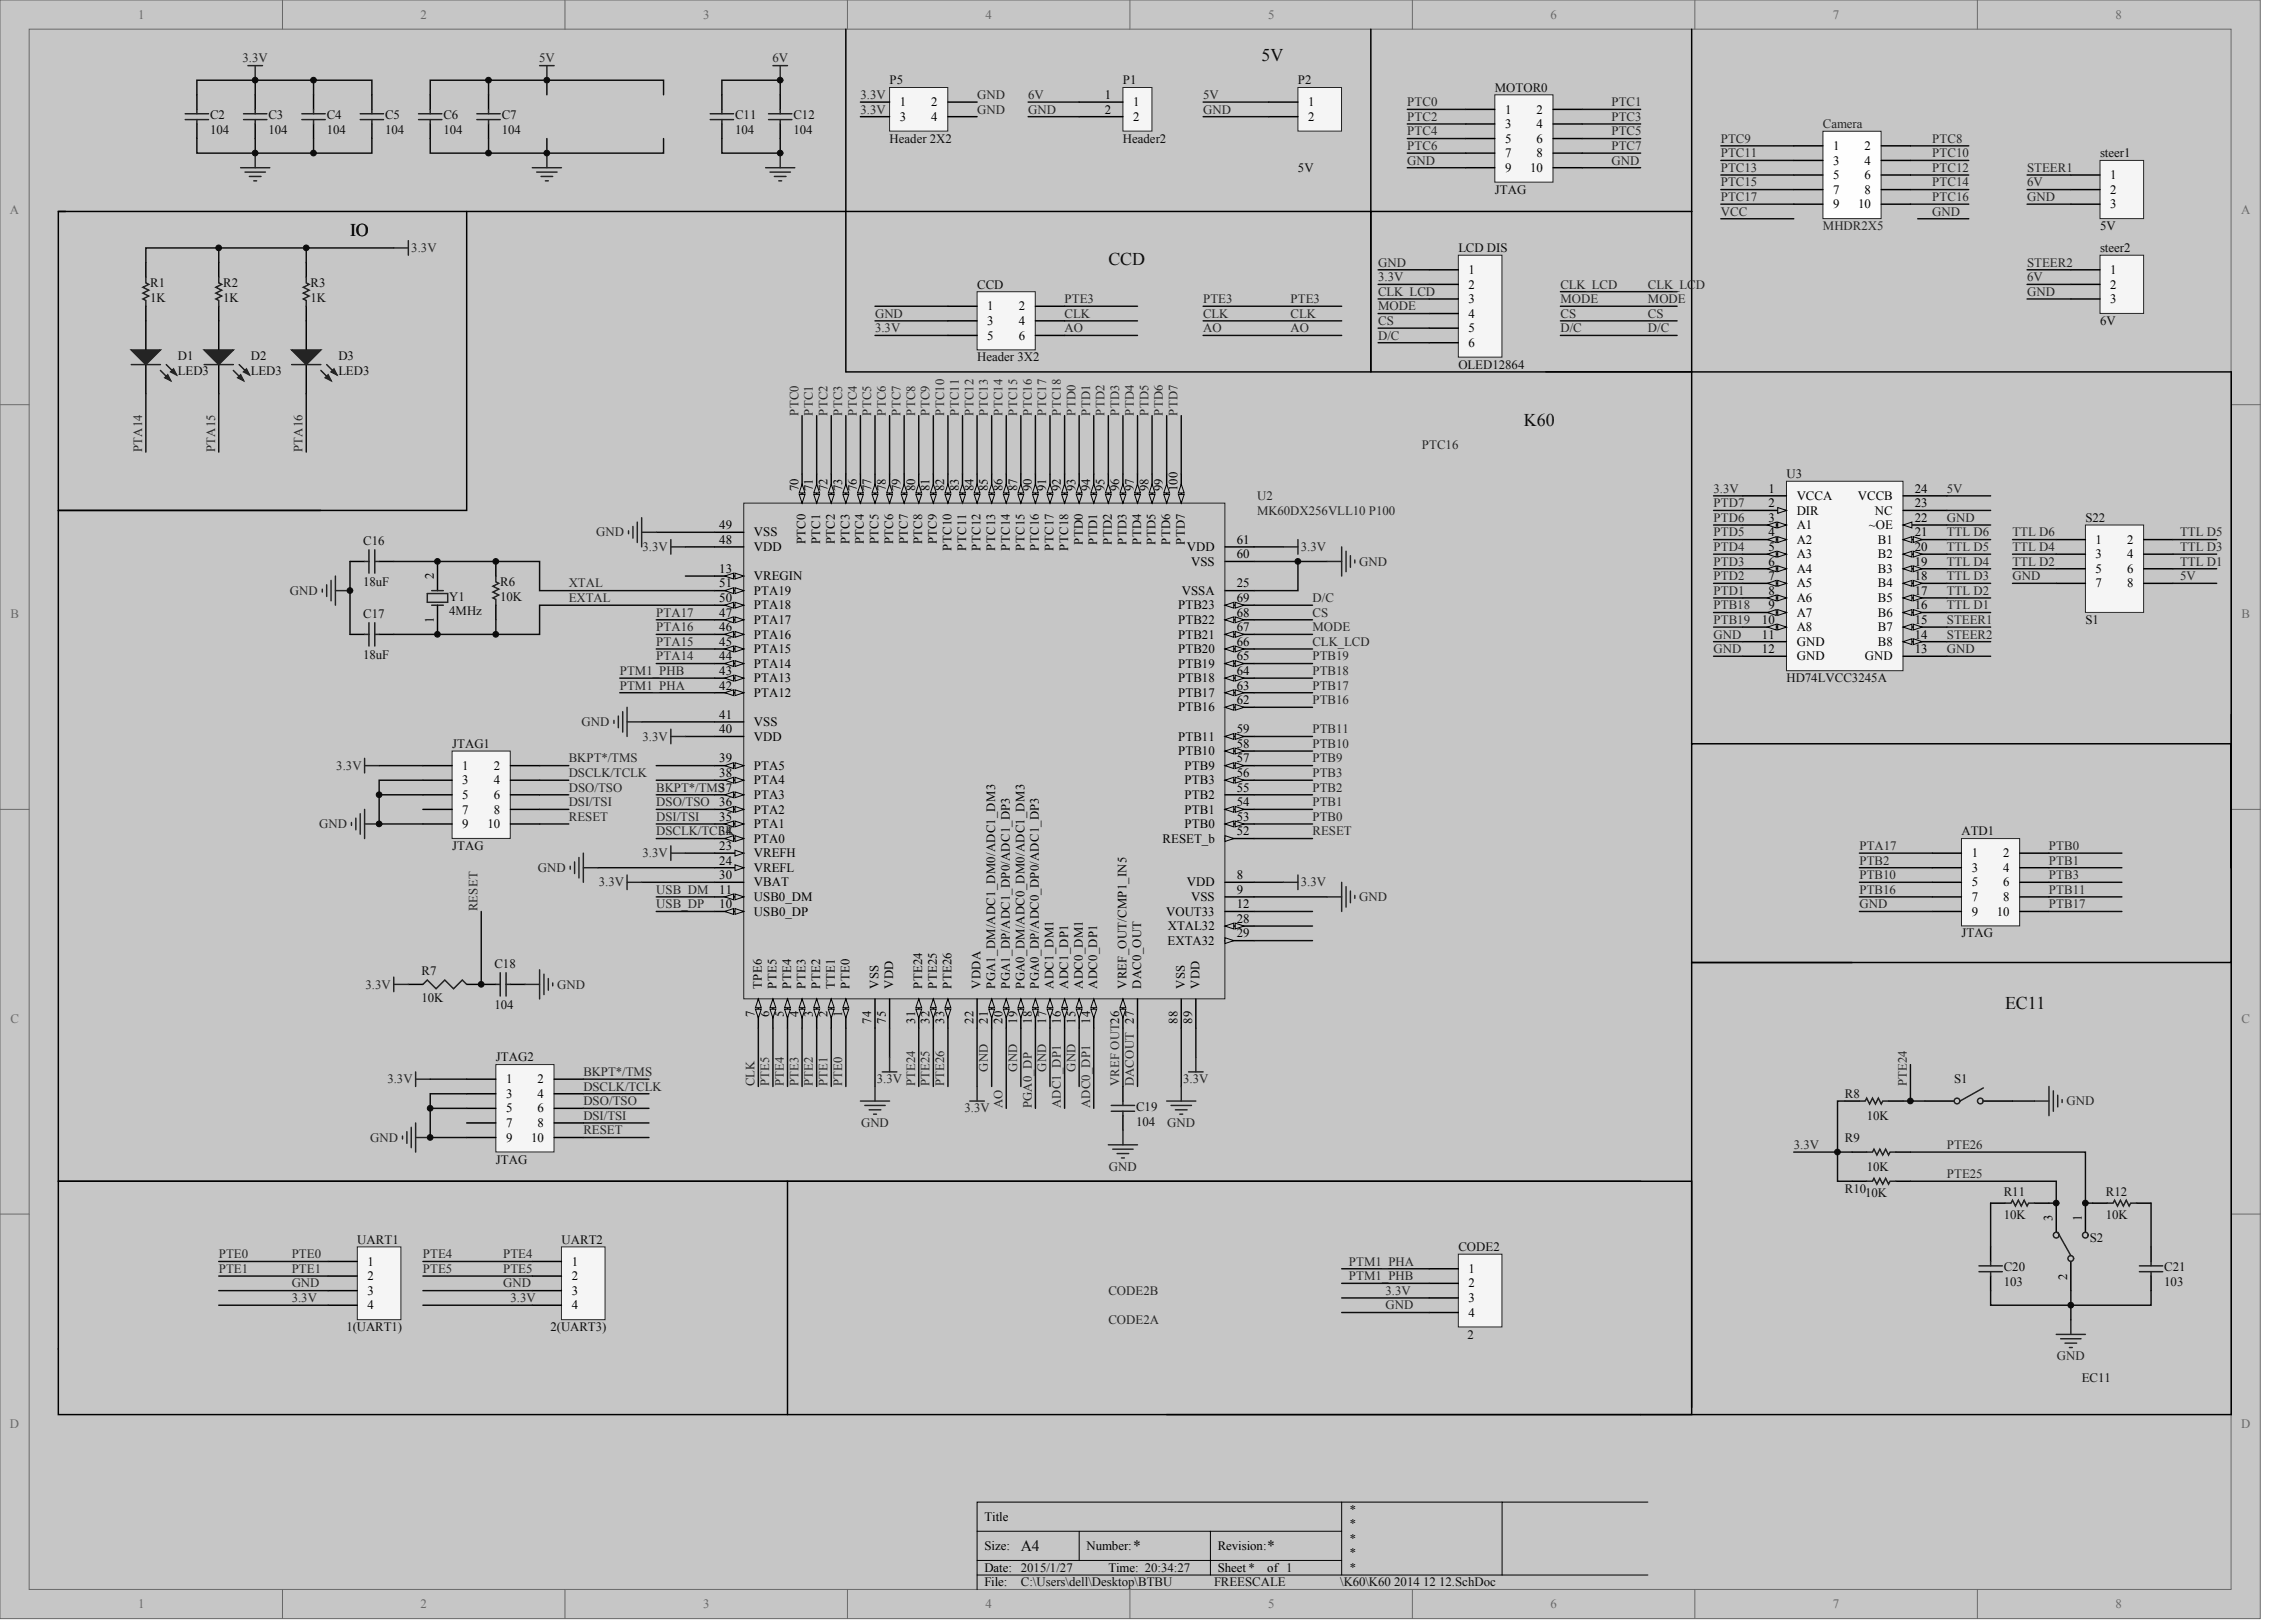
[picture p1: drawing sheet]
<svg xmlns="http://www.w3.org/2000/svg" width="840mm" height="594mm" viewBox="0 0 840 594" stroke-linecap="round" stroke-linejoin="round" font-family="sans-serif">
<defs><g id="words">
<g font-size="6.6" fill="#0e0e0e">
<text x="461.9" y="22.4">5V</text>
<text x="128.2" y="86.5">IO</text>
<text x="405.8" y="97.1">CCD</text>
<text x="558" y="155.9">K60</text>
<text x="734.2" y="369.4">EC11</text>
</g>
<g font-size="5.7" fill="#0e0e0e">
<text x="373.8" y="567.8">A4</text>
<text x="414.9" y="567.8">*</text>
<text x="464" y="567.8">*</text>
</g>
<g font-size="4.7" fill="#696969">
<text x="50.6" y="6.9">1</text>
<text x="154" y="6.9">2</text>
<text x="257.4" y="6.9">3</text>
<text x="360.9" y="6.9">4</text>
<text x="464.3" y="6.9">5</text>
<text x="567.7" y="6.9">6</text>
<text x="671.2" y="6.9">7</text>
<text x="774.6" y="6.9">8</text>
<text x="3.6" y="78.2">A</text>
<text x="820.6" y="78.2">A</text>
<text x="3.8" y="226.4">B</text>
<text x="820.8" y="226.4">B</text>
<text x="3.8" y="374.5">C</text>
<text x="820.8" y="374.5">C</text>
<text x="3.6" y="522.6">D</text>
<text x="820.6" y="522.6">D</text>
<text x="50.6" y="588.7">1</text>
<text x="154" y="588.7">2</text>
<text x="257.4" y="588.7">3</text>
<text x="360.9" y="588.7">4</text>
<text x="464.3" y="588.7">5</text>
<text x="567.7" y="588.7">6</text>
<text x="671.2" y="588.7">7</text>
<text x="774.6" y="588.7">8</text>
</g>
<g font-size="4.7" fill="#262626">
<text x="88.8" y="22.9">3.3V</text>
<text x="197.4" y="22.9">5V</text>
<text x="282.8" y="22.9">6V</text>
<text x="315.1" y="36.2">3.3V</text>
<text x="315.1" y="41.6">3.3V</text>
<text x="357.8" y="41.6">GND</text>
<text x="357.8" y="36.2">GND</text>
<text x="376.5" y="41.6">GND</text>
<text x="376.5" y="36.2">6V</text>
<text x="440.5" y="36.2">5V</text>
<text x="440.5" y="41.6">GND</text>
<text x="515.3" y="38.9">PTC0</text>
<text x="590.1" y="38.9">PTC1</text>
<text x="515.3" y="44.2">PTC2</text>
<text x="590.1" y="44.2">PTC3</text>
<text x="667.5" y="46.9">Camera</text>
<text x="515.3" y="49.6">PTC4</text>
<text x="590.1" y="49.6">PTC5</text>
<text x="630.1" y="52.2">PTC9</text>
<text x="707.5" y="52.2">PTC8</text>
<text x="515.3" y="54.9">PTC6</text>
<text x="590.1" y="54.9">PTC7</text>
<text x="630.1" y="57.6">PTC11</text>
<text x="707.5" y="57.6">PTC10</text>
<text x="515.3" y="60.2">GND</text>
<text x="590.1" y="60.2">GND</text>
<text x="630.1" y="62.9">PTC13</text>
<text x="707.5" y="62.9">PTC12</text>
<text x="742.2" y="62.9">STEER1</text>
<text x="630.1" y="68.2">PTC15</text>
<text x="707.5" y="68.2">PTC14</text>
<text x="742.2" y="68.2">6V</text>
<text x="630.1" y="73.6">PTC17</text>
<text x="707.5" y="73.6">PTC16</text>
<text x="742.2" y="73.6">GND</text>
<text x="630.1" y="78.9">VCC</text>
<text x="707.5" y="78.9">GND</text>
<text x="667.5" y="84.3">MHDR2X5</text>
<text x="150.6" y="92.3">3.3V</text>
<text x="504.6" y="97.6">GND</text>
<text x="742.2" y="97.6">STEER2</text>
<text x="504.6" y="102.9">3.3V</text>
<text x="571.4" y="105.6">CLK_LCD</text>
<text x="603.4" y="105.6">CLK_LCD</text>
<text x="742.2" y="102.9">6V</text>
<text x="389.8" y="110.9">PTE3</text>
<text x="440.5" y="110.9">PTE3</text>
<text x="472.6" y="110.9">PTE3</text>
<text x="504.6" y="113.6">MODE</text>
<text x="504.6" y="108.3">CLK_LCD</text>
<text x="571.4" y="110.9">MODE</text>
<text x="603.4" y="110.9">MODE</text>
<text x="742.2" y="108.3">GND</text>
<text x="320.4" y="116.3">GND</text>
<text x="389.8" y="116.3">CLK</text>
<text x="440.5" y="116.3">CLK</text>
<text x="472.6" y="116.3">CLK</text>
<text x="504.6" y="119">CS</text>
<text x="571.4" y="116.3">CS</text>
<text x="603.4" y="116.3">CS</text>
<text x="320.4" y="121.6">3.3V</text>
<text x="389.8" y="121.6">AO</text>
<text x="440.5" y="121.6">AO</text>
<text x="472.6" y="121.6">AO</text>
<text x="504.6" y="124.3">D/C</text>
<text x="571.4" y="121.6">D/C</text>
<text x="603.4" y="121.6">D/C</text>
<text x="520.6" y="164.3">PTC16</text>
<text x="460.3" y="183">U2</text>
<text x="627.4" y="180.3">3.3V</text>
<text x="627.4" y="185.7">PTD7</text>
<text x="712.9" y="180.3">5V</text>
<text x="460.3" y="188.4">MK60DX256VLL10 P100</text>
<text x="627.4" y="191">PTD6</text>
<text x="712.9" y="191">GND</text>
<text x="218.3" y="196.4">GND</text>
<text x="627.4" y="196.4">PTD5</text>
<text x="712.9" y="196.4">TTL D6</text>
<text x="736.9" y="196.4">TTL D6</text>
<text x="798.3" y="196.4">TTL D5</text>
<text x="235.3" y="201.7">3.3V</text>
<text x="476.3" y="201.7">3.3V</text>
<text x="627.4" y="201.7">PTD4</text>
<text x="712.9" y="201.7">TTL D5</text>
<text x="736.9" y="201.7">TTL D4</text>
<text x="798.3" y="201.7">TTL D3</text>
<text x="497.7" y="207">GND</text>
<text x="627.4" y="207">PTD3</text>
<text x="712.9" y="207">TTL D4</text>
<text x="736.9" y="207">TTL D2</text>
<text x="798.3" y="207">TTL D1</text>
<text x="208.3" y="215">XTAL</text>
<text x="627.4" y="212.4">PTD2</text>
<text x="712.9" y="212.4">TTL D3</text>
<text x="736.9" y="212.4">GND</text>
<text x="798.3" y="212.4">5V</text>
<text x="106.2" y="217.7">GND</text>
<text x="208.3" y="220.4">EXTAL</text>
<text x="480.6" y="220.4">D/C</text>
<text x="627.4" y="217.7">PTD1</text>
<text x="712.9" y="217.7">TTL D2</text>
<text x="240.3" y="225.7">PTA17</text>
<text x="480.6" y="225.7">CS</text>
<text x="627.4" y="223">PTB18</text>
<text x="712.9" y="223">TTL D1</text>
<text x="240.3" y="231.1">PTA16</text>
<text x="480.6" y="231.1">MODE</text>
<text x="627.4" y="233.7">GND</text>
<text x="627.4" y="228.4">PTB19</text>
<text x="712.9" y="228.4">STEER1</text>
<text x="712.9" y="233.7">STEER2</text>
<text x="240.3" y="236.4">PTA15</text>
<text x="480.6" y="236.4">CLK_LCD</text>
<text x="627.4" y="239.1">GND</text>
<text x="712.9" y="239.1">GND</text>
<text x="240.3" y="241.7">PTA14</text>
<text x="480.6" y="241.7">PTB19</text>
<text x="226.9" y="247.1">PTM1_PHB</text>
<text x="480.6" y="247.1">PTB18</text>
<text x="226.9" y="252.4">PTM1_PHA</text>
<text x="480.6" y="257.7">PTB16</text>
<text x="480.6" y="252.4">PTB17</text>
<text x="213" y="265.8">GND</text>
<text x="480.6" y="268.4">PTB11</text>
<text x="235.3" y="271.1">3.3V</text>
<text x="480.6" y="273.8">PTB10</text>
<text x="123.1" y="281.8">3.3V</text>
<text x="208.3" y="279.1">BKPT*/TMS</text>
<text x="480.6" y="279.1">PTB9</text>
<text x="208.3" y="284.4">DSCLK/TCLK</text>
<text x="480.6" y="284.4">PTB3</text>
<text x="208.3" y="289.8">DSO/TSO</text>
<text x="240.3" y="289.8">BKPT*/TMS</text>
<text x="480.6" y="289.8">PTB2</text>
<text x="208.3" y="295.1">DSI/TSI</text>
<text x="240.3" y="295.1">DSO/TSO</text>
<text x="480.6" y="295.1">PTB1</text>
<text x="116.8" y="303.1">GND</text>
<text x="208.3" y="300.5">RESET</text>
<text x="240.3" y="305.8">DSCLK/TCLK</text>
<text x="240.3" y="300.5">DSI/TSI</text>
<text x="480.6" y="305.8">RESET</text>
<text x="480.6" y="300.5">PTB0</text>
<text x="680.8" y="311.1">PTA17</text>
<text x="750.3" y="311.1">PTB0</text>
<text x="235.3" y="313.8">3.3V</text>
<text x="680.8" y="316.5">PTB2</text>
<text x="750.3" y="316.5">PTB1</text>
<text x="196.9" y="319.1">GND</text>
<text x="680.8" y="321.8">PTB10</text>
<text x="750.3" y="321.8">PTB3</text>
<text x="219.3" y="324.5">3.3V</text>
<text x="240.3" y="327.1">USB_DM</text>
<text x="476.3" y="324.5">3.3V</text>
<text x="497.7" y="329.8">GND</text>
<text x="680.8" y="327.1">PTB16</text>
<text x="750.3" y="327.1">PTB11</text>
<text x="240.3" y="332.5">USB_DP</text>
<text x="680.8" y="332.5">GND</text>
<text x="750.3" y="332.5">PTB17</text>
<text x="133.8" y="361.8">3.3V</text>
<text x="204" y="361.8">GND</text>
<text x="213.6" y="393.9">BKPT*/TMS</text>
<text x="141.8" y="396.5">3.3V</text>
<text x="213.6" y="399.2">DSCLK/TCLK</text>
<text x="321.1" y="396.5">3.3V</text>
<text x="433.2" y="396.5">3.3V</text>
<text x="213.6" y="404.5">DSO/TSO</text>
<text x="353.1" y="407.2">3.3V</text>
<text x="756.7" y="404.5">GND</text>
<text x="213.6" y="409.9">DSI/TSI</text>
<text x="315.3" y="412.6">GND</text>
<text x="427.4" y="412.6">GND</text>
<text x="135.5" y="417.9">GND</text>
<text x="213.6" y="415.2">RESET</text>
<text x="656.8" y="420.6">3.3V</text>
<text x="712.9" y="420.6">PTE26</text>
<text x="406" y="428.6">GND</text>
<text x="712.9" y="431.2">PTE25</text>
<text x="80.1" y="460.6">PTE0</text>
<text x="106.8" y="460.6">PTE0</text>
<text x="154.9" y="460.6">PTE4</text>
<text x="184.2" y="460.6">PTE4</text>
<text x="80.1" y="465.9">PTE1</text>
<text x="106.8" y="465.9">PTE1</text>
<text x="154.9" y="465.9">PTE5</text>
<text x="184.2" y="465.9">PTE5</text>
<text x="493.9" y="463.3">PTM1_PHA</text>
<text x="106.8" y="471.3">GND</text>
<text x="184.2" y="471.3">GND</text>
<text x="405.8" y="473.9">CODE2B</text>
<text x="493.9" y="468.6">PTM1_PHB</text>
<text x="507.3" y="473.9">3.3V</text>
<text x="106.8" y="476.6">3.3V</text>
<text x="186.9" y="476.6">3.3V</text>
<text x="507.3" y="479.3">GND</text>
<text x="405.8" y="484.6">CODE2A</text>
<text x="753.1" y="498">GND</text>
</g>
<g font-size="4.7" fill="#0e0e0e">
<text x="325.7" y="30.9">P5</text>
<text x="411.2" y="30.9">P1</text>
<text x="475.3" y="30.9">P2</text>
<text x="547.3" y="33.5">MOTOR0</text>
<text x="76.9" y="43.7">C2</text>
<text x="98.3" y="43.7">C3</text>
<text x="119.6" y="43.7">C4</text>
<text x="141" y="43.7">C5</text>
<text x="162.3" y="43.7">C6</text>
<text x="183.7" y="43.7">C7</text>
<text x="269.1" y="43.7">C11</text>
<text x="290.5" y="43.7">C12</text>
<text x="76.9" y="49">104</text>
<text x="98.3" y="49">104</text>
<text x="119.6" y="49">104</text>
<text x="141" y="49">104</text>
<text x="162.3" y="49">104</text>
<text x="183.7" y="49">104</text>
<text x="269.1" y="49">104</text>
<text x="290.5" y="49">104</text>
<text x="325.7" y="52.2">Header 2X2</text>
<text x="411.2" y="52.2">Header2</text>
<text x="768.9" y="57.6">steer1</text>
<text x="475.3" y="62.9">5V</text>
<text x="547.3" y="70.9">JTAG</text>
<text x="768.9" y="84.3">5V</text>
<text x="534" y="92.3">LCD DIS</text>
<text x="768.9" y="92.3">steer2</text>
<text x="55" y="105.1">R1</text>
<text x="81.7" y="105.1">R2</text>
<text x="113.7" y="105.1">R3</text>
<text x="357.8" y="105.6">CCD</text>
<text x="55" y="110.4">1K</text>
<text x="81.7" y="110.4">1K</text>
<text x="113.7" y="110.4">1K</text>
<text x="768.9" y="119">6V</text>
<text x="65.1" y="131.8">D1</text>
<text x="91.8" y="131.8">D2</text>
<text x="123.9" y="131.8">D3</text>
<text x="65.1" y="137.1">LED3</text>
<text x="91.8" y="137.1">LED3</text>
<text x="123.9" y="137.1">LED3</text>
<text x="357.8" y="132.3">Header 3X2</text>
<text x="534" y="135">OLED12864</text>
<text x="654.1" y="175">U3</text>
<text x="763.6" y="191">S22</text>
<text x="133" y="199.6">C16</text>
<text x="133" y="214.5">18uF</text>
<text x="183.2" y="214.5">R6</text>
<text x="164.5" y="219.8">Y1</text>
<text x="183.2" y="219.8">10K</text>
<text x="133" y="226.3">C17</text>
<text x="164.5" y="225.2">4MHz</text>
<text x="763.6" y="228.4">S1</text>
<text x="133" y="241.2">18uF</text>
<text x="654.1" y="249.7">HD74LVCC3245A</text>
<text x="165.5" y="273.8">JTAG1</text>
<text x="718.2" y="305.8">ATD1</text>
<text x="165.5" y="311.1">JTAG</text>
<text x="718.2" y="343.2">JTAG</text>
<text x="154.3" y="357">R7</text>
<text x="181" y="354.4">C18</text>
<text x="154.3" y="366.6">10K</text>
<text x="181" y="369.3">104</text>
<text x="181.6" y="388.5">JTAG2</text>
<text x="675.5" y="401.9">R8</text>
<text x="715.5" y="396.5">S1</text>
<text x="416" y="406.7">C19</text>
<text x="416" y="412">104</text>
<text x="683.5" y="409.9">10K</text>
<text x="675.5" y="417.9">R9</text>
<text x="181.6" y="425.9">JTAG</text>
<text x="683.5" y="428.6">10K</text>
<text x="675.5" y="436.6">R10</text>
<text x="733.7" y="437.6">R11</text>
<text x="771.1" y="437.6">R12</text>
<text x="683" y="438.2">10K</text>
<text x="733.7" y="446.2">10K</text>
<text x="771.1" y="446.2">10K</text>
<text x="130.8" y="455.3">UART1</text>
<text x="205.6" y="455.3">UART2</text>
<text x="765.2" y="454.7">S2</text>
<text x="534" y="457.9">CODE2</text>
<text x="733.7" y="465.4">C20</text>
<text x="792.4" y="465.4">C21</text>
<text x="733.7" y="470.7">103</text>
<text x="792.4" y="470.7">103</text>
<text x="126.9" y="487.3">1(UART1)</text>
<text x="201.6" y="487.3">2(UART3)</text>
<text x="537.4" y="490">2</text>
<text x="762.3" y="506">EC11</text>
<text x="493.9" y="554">*</text>
<text x="493.9" y="559.3">*</text>
<text x="493.9" y="564.7">*</text>
<text x="493.9" y="570">*</text>
<text x="493.9" y="575.4">*</text>
<text x="373.8" y="580.7">C:\Users\dell\Desktop\BTBU</text>
<text x="444.5" y="580.7">FREESCALE</text>
<text x="490.8" y="580.7">\K60\K60 2014 12 12.SchDoc</text>
</g>
<g font-size="4.7">
<text x="329.5" y="38.9">1</text>
<text x="341" y="38.9">2</text>
<text x="404.6" y="36.2">1</text>
<text x="404.6" y="41.6">2</text>
<text x="414.9" y="38.9">1</text>
<text x="479" y="38.9">1</text>
<text x="551.1" y="41.6">1</text>
<text x="562.6" y="41.6">2</text>
<text x="329.5" y="44.2">3</text>
<text x="341" y="44.2">4</text>
<text x="414.9" y="44.2">2</text>
<text x="479" y="44.2">2</text>
<text x="551.1" y="46.9">3</text>
<text x="562.6" y="46.9">4</text>
<text x="551.1" y="52.2">5</text>
<text x="562.6" y="52.2">6</text>
<text x="551.1" y="57.6">7</text>
<text x="562.6" y="57.6">8</text>
<text x="671.2" y="54.9">1</text>
<text x="682.8" y="54.9">2</text>
<text x="551.1" y="62.9">9</text>
<text x="560.3" y="62.9">10</text>
<text x="671.2" y="60.2">3</text>
<text x="671.2" y="65.6">5</text>
<text x="682.8" y="60.2">4</text>
<text x="682.8" y="65.6">6</text>
<text x="772.7" y="65.6">1</text>
<text x="671.2" y="70.9">7</text>
<text x="682.8" y="70.9">8</text>
<text x="772.7" y="70.9">2</text>
<text x="671.2" y="76.3">9</text>
<text x="680.4" y="76.3">10</text>
<text x="772.7" y="76.3">3</text>
<text x="537.7" y="100.3">1</text>
<text x="772.7" y="100.3">1</text>
<text x="537.7" y="105.6">2</text>
<text x="772.7" y="105.6">2</text>
<text x="361.5" y="113.6">1</text>
<text x="373" y="113.6">2</text>
<text x="537.7" y="110.9">3</text>
<text x="772.7" y="110.9">3</text>
<text x="361.5" y="119">3</text>
<text x="373" y="119">4</text>
<text x="537.7" y="116.3">4</text>
<text x="361.5" y="124.3">5</text>
<text x="373" y="124.3">6</text>
<text x="537.7" y="121.6">5</text>
<text x="537.7" y="127">6</text>
<text x="647.5" y="180.3">1</text>
<text x="647.5" y="185.7">2</text>
<text x="657.9" y="183">VCCA</text>
<text x="680.2" y="183">VCCB</text>
<text x="701.1" y="185.7">23</text>
<text x="701.1" y="180.3">24</text>
<text x="647.5" y="191">3</text>
<text x="657.9" y="188.4">DIR</text>
<text x="686.6" y="188.4">NC</text>
<text x="701.1" y="191">22</text>
<text x="263.4" y="193.7">49</text>
<text x="276.1" y="196.4">VSS</text>
<text x="647.5" y="196.4">4</text>
<text x="657.9" y="193.7">A1</text>
<text x="684.3" y="193.7">~OE</text>
<text x="701.1" y="196.4">21</text>
<text x="263.4" y="199">48</text>
<text x="276.1" y="201.7">VDD</text>
<text x="434.6" y="201.7">VDD</text>
<text x="452.8" y="199">61</text>
<text x="647.5" y="201.7">5</text>
<text x="657.9" y="199">A2</text>
<text x="687.6" y="199">B1</text>
<text x="701.1" y="201.7">20</text>
<text x="767.3" y="199">1</text>
<text x="778.9" y="199">2</text>
<text x="263.4" y="209.7">13</text>
<text x="436.2" y="207">VSS</text>
<text x="452.8" y="204.4">60</text>
<text x="647.5" y="207">6</text>
<text x="657.9" y="204.4">A3</text>
<text x="657.9" y="209.7">A4</text>
<text x="687.6" y="209.7">B3</text>
<text x="687.6" y="204.4">B2</text>
<text x="701.1" y="207">19</text>
<text x="767.3" y="204.4">3</text>
<text x="767.3" y="209.7">5</text>
<text x="778.9" y="204.4">4</text>
<text x="778.9" y="209.7">6</text>
<text x="263.4" y="215">51</text>
<text x="276.1" y="212.4">VREGIN</text>
<text x="452.8" y="215">25</text>
<text x="647.5" y="212.4">7</text>
<text x="657.9" y="215">A5</text>
<text x="687.6" y="215">B4</text>
<text x="701.1" y="212.4">18</text>
<text x="767.3" y="215">7</text>
<text x="778.9" y="215">8</text>
<text x="263.4" y="220.4">50</text>
<text x="276.1" y="217.7">PTA19</text>
<text x="432.7" y="217.7">VSSA</text>
<text x="452.8" y="220.4">69</text>
<text x="647.5" y="217.7">8</text>
<text x="657.9" y="220.4">A6</text>
<text x="687.6" y="220.4">B5</text>
<text x="701.1" y="217.7">17</text>
<text x="263.4" y="225.7">47</text>
<text x="276.1" y="223">PTA18</text>
<text x="431.4" y="223">PTB23</text>
<text x="452.8" y="225.7">68</text>
<text x="647.5" y="223">9</text>
<text x="657.9" y="225.7">A7</text>
<text x="687.6" y="225.7">B6</text>
<text x="701.1" y="223">16</text>
<text x="263.4" y="231.1">46</text>
<text x="276.1" y="228.4">PTA17</text>
<text x="276.1" y="233.7">PTA16</text>
<text x="431.4" y="228.4">PTB22</text>
<text x="431.4" y="233.7">PTB21</text>
<text x="452.8" y="231.1">67</text>
<text x="645.2" y="228.4">10</text>
<text x="645.2" y="233.7">11</text>
<text x="657.9" y="231.1">A8</text>
<text x="687.6" y="231.1">B7</text>
<text x="701.1" y="233.7">14</text>
<text x="701.1" y="228.4">15</text>
<text x="263.4" y="236.4">45</text>
<text x="276.1" y="239.1">PTA15</text>
<text x="431.4" y="239.1">PTB20</text>
<text x="452.8" y="236.4">66</text>
<text x="645.2" y="239.1">12</text>
<text x="657.9" y="236.4">GND</text>
<text x="687.6" y="236.4">B8</text>
<text x="701.1" y="239.1">13</text>
<text x="263.4" y="241.7">44</text>
<text x="276.1" y="244.4">PTA14</text>
<text x="431.4" y="244.4">PTB19</text>
<text x="452.8" y="241.7">65</text>
<text x="657.9" y="241.7">GND</text>
<text x="682.9" y="241.7">GND</text>
<text x="263.4" y="247.1">43</text>
<text x="276.1" y="249.7">PTA13</text>
<text x="431.4" y="249.7">PTB18</text>
<text x="452.8" y="247.1">64</text>
<text x="263.4" y="252.4">42</text>
<text x="276.1" y="255.1">PTA12</text>
<text x="431.4" y="255.1">PTB17</text>
<text x="452.8" y="257.7">62</text>
<text x="452.8" y="252.4">63</text>
<text x="263.4" y="263.1">41</text>
<text x="431.4" y="260.4">PTB16</text>
<text x="263.4" y="268.4">40</text>
<text x="276.1" y="265.8">VSS</text>
<text x="452.8" y="268.4">59</text>
<text x="276.1" y="271.1">VDD</text>
<text x="431.4" y="271.1">PTB11</text>
<text x="452.8" y="273.8">58</text>
<text x="169.3" y="281.8">1</text>
<text x="180.8" y="281.8">2</text>
<text x="263.4" y="279.1">39</text>
<text x="276.1" y="281.8">PTA5</text>
<text x="431.4" y="276.4">PTB10</text>
<text x="433.8" y="281.8">PTB9</text>
<text x="452.8" y="279.1">57</text>
<text x="169.3" y="287.1">3</text>
<text x="180.8" y="287.1">4</text>
<text x="263.4" y="284.4">38</text>
<text x="276.1" y="287.1">PTA4</text>
<text x="433.8" y="287.1">PTB3</text>
<text x="452.8" y="284.4">56</text>
<text x="169.3" y="292.4">5</text>
<text x="180.8" y="292.4">6</text>
<text x="263.4" y="289.8">37</text>
<text x="276.1" y="292.4">PTA3</text>
<text x="433.8" y="292.4">PTB2</text>
<text x="452.8" y="289.8">55</text>
<text x="169.3" y="297.8">7</text>
<text x="180.8" y="297.8">8</text>
<text x="263.4" y="295.1">36</text>
<text x="276.1" y="297.8">PTA2</text>
<text x="433.8" y="297.8">PTB1</text>
<text x="452.8" y="295.1">54</text>
<text x="169.3" y="303.1">9</text>
<text x="178.5" y="303.1">10</text>
<text x="263.4" y="300.5">35</text>
<text x="263.4" y="305.8">34</text>
<text x="276.1" y="303.1">PTA1</text>
<text x="433.8" y="303.1">PTB0</text>
<text x="452.8" y="305.8">52</text>
<text x="452.8" y="300.5">53</text>
<text x="263.4" y="311.1">23</text>
<text x="276.1" y="308.5">PTA0</text>
<text x="425.7" y="308.5">RESET_b</text>
<text x="263.4" y="316.5">24</text>
<text x="276.1" y="313.8">VREFH</text>
<text x="722" y="313.8">1</text>
<text x="733.5" y="313.8">2</text>
<text x="263.4" y="321.8">30</text>
<text x="276.1" y="319.1">VREFL</text>
<text x="452.8" y="321.8">8</text>
<text x="722" y="319.1">3</text>
<text x="733.5" y="319.1">4</text>
<text x="263.4" y="327.1">11</text>
<text x="276.1" y="329.8">USB0_DM</text>
<text x="276.1" y="324.5">VBAT</text>
<text x="434.6" y="324.5">VDD</text>
<text x="436.2" y="329.8">VSS</text>
<text x="452.8" y="327.1">9</text>
<text x="722" y="324.5">5</text>
<text x="722" y="329.8">7</text>
<text x="733.5" y="324.5">6</text>
<text x="733.5" y="329.8">8</text>
<text x="263.4" y="332.5">10</text>
<text x="276.1" y="335.1">USB0_DP</text>
<text x="427" y="335.1">VOUT33</text>
<text x="452.8" y="332.5">12</text>
<text x="722" y="335.1">9</text>
<text x="731.1" y="335.1">10</text>
<text x="427.6" y="340.5">XTAL32</text>
<text x="452.8" y="337.8">28</text>
<text x="427.5" y="345.8">EXTA32</text>
<text x="452.8" y="343.2">29</text>
<text x="185.3" y="396.5">1</text>
<text x="185.3" y="401.9">3</text>
<text x="196.8" y="396.5">2</text>
<text x="196.8" y="401.9">4</text>
<text x="185.3" y="407.2">5</text>
<text x="196.8" y="407.2">6</text>
<text x="185.3" y="412.6">7</text>
<text x="196.8" y="412.6">8</text>
<text x="185.3" y="417.9">9</text>
<text x="194.5" y="417.9">10</text>
<text x="134.6" y="463.3">1</text>
<text x="209.3" y="463.3">1</text>
<text x="537.7" y="465.9">1</text>
<text x="134.6" y="468.6">2</text>
<text x="134.6" y="473.9">3</text>
<text x="209.3" y="468.6">2</text>
<text x="209.3" y="473.9">3</text>
<text x="537.7" y="471.3">2</text>
<text x="134.6" y="479.3">4</text>
<text x="209.3" y="479.3">4</text>
<text x="537.7" y="476.6">3</text>
<text x="537.7" y="481.9">4</text>
<text x="360.4" y="556.7">Title</text>
<text x="360.4" y="567.4">Size:</text>
<text x="397.8" y="567.4">Number:</text>
<text x="445.9" y="567.4">Revision:</text>
<text x="360.4" y="575.4">Date: 2015/1/27</text>
<text x="405.8" y="575.4">Time: 20:34:27</text>
<text x="445.9" y="575.4">Sheet*</text>
<text x="464" y="575.4">of 1</text>
<text x="360.4" y="580.7">File:</text>
</g>
<g font-size="4.6" fill="#262626">
<text x="292.3" y="152.1" transform="rotate(-90 292.3 152.1)">PTC0</text>
<text x="297.7" y="152.1" transform="rotate(-90 297.7 152.1)">PTC1</text>
<text x="303" y="152.1" transform="rotate(-90 303 152.1)">PTC2</text>
<text x="308.4" y="152.1" transform="rotate(-90 308.4 152.1)">PTC3</text>
<text x="313.7" y="152.1" transform="rotate(-90 313.7 152.1)">PTC4</text>
<text x="319" y="152.1" transform="rotate(-90 319 152.1)">PTC5</text>
<text x="324.4" y="152.1" transform="rotate(-90 324.4 152.1)">PTC6</text>
<text x="329.7" y="152.1" transform="rotate(-90 329.7 152.1)">PTC7</text>
<text x="335.1" y="152.1" transform="rotate(-90 335.1 152.1)">PTC8</text>
<text x="340.4" y="152.1" transform="rotate(-90 340.4 152.1)">PTC9</text>
<text x="345.7" y="152.1" transform="rotate(-90 345.7 152.1)">PTC10</text>
<text x="351.1" y="152.1" transform="rotate(-90 351.1 152.1)">PTC11</text>
<text x="356.4" y="152.1" transform="rotate(-90 356.4 152.1)">PTC12</text>
<text x="361.8" y="152.1" transform="rotate(-90 361.8 152.1)">PTC13</text>
<text x="367.1" y="152.1" transform="rotate(-90 367.1 152.1)">PTC14</text>
<text x="372.4" y="152.1" transform="rotate(-90 372.4 152.1)">PTC15</text>
<text x="377.8" y="152.1" transform="rotate(-90 377.8 152.1)">PTC16</text>
<text x="383.1" y="152.1" transform="rotate(-90 383.1 152.1)">PTC17</text>
<text x="388.5" y="152.1" transform="rotate(-90 388.5 152.1)">PTC18</text>
<text x="393.8" y="152.1" transform="rotate(-90 393.8 152.1)">PTD0</text>
<text x="399.1" y="152.1" transform="rotate(-90 399.1 152.1)">PTD1</text>
<text x="404.5" y="152.1" transform="rotate(-90 404.5 152.1)">PTD2</text>
<text x="409.8" y="152.1" transform="rotate(-90 409.8 152.1)">PTD3</text>
<text x="415.1" y="152.1" transform="rotate(-90 415.1 152.1)">PTD4</text>
<text x="420.5" y="152.1" transform="rotate(-90 420.5 152.1)">PTD5</text>
<text x="425.8" y="152.1" transform="rotate(-90 425.8 152.1)">PTD6</text>
<text x="431.2" y="152.1" transform="rotate(-90 431.2 152.1)">PTD7</text>
<text x="52" y="165.5" transform="rotate(-90 52 165.5)">PTA14</text>
<text x="78.7" y="165.5" transform="rotate(-90 78.7 165.5)">PTA15</text>
<text x="110.8" y="165.5" transform="rotate(-90 110.8 165.5)">PTA16</text>
<text x="174.9" y="333.6" transform="rotate(-90 174.9 333.6)">RESET</text>
<text x="361.8" y="392.4" transform="rotate(-90 361.8 392.4)">GND</text>
<text x="372.4" y="392.4" transform="rotate(-90 372.4 392.4)">GND</text>
<text x="383.1" y="392.4" transform="rotate(-90 383.1 392.4)">GND</text>
<text x="393.8" y="392.4" transform="rotate(-90 393.8 392.4)">GND</text>
<text x="276.3" y="397.7" transform="rotate(-90 276.3 397.7)">CLK</text>
<text x="281.7" y="397.7" transform="rotate(-90 281.7 397.7)">PTE5</text>
<text x="287" y="397.7" transform="rotate(-90 287 397.7)">PTE4</text>
<text x="292.3" y="397.7" transform="rotate(-90 292.3 397.7)">PTE3</text>
<text x="297.7" y="397.7" transform="rotate(-90 297.7 397.7)">PTE2</text>
<text x="303" y="397.7" transform="rotate(-90 303 397.7)">PTE1</text>
<text x="308.4" y="397.7" transform="rotate(-90 308.4 397.7)">PTE0</text>
<text x="335.1" y="397.7" transform="rotate(-90 335.1 397.7)">PTE24</text>
<text x="340.4" y="397.7" transform="rotate(-90 340.4 397.7)">PTE25</text>
<text x="345.7" y="397.7" transform="rotate(-90 345.7 397.7)">PTE26</text>
<text x="409.8" y="397.7" transform="rotate(-90 409.8 397.7)">VREF OUT26</text>
<text x="415.1" y="397.7" transform="rotate(-90 415.1 397.7)">DACOUT 27</text>
<text x="698.2" y="397.7" transform="rotate(-90 698.2 397.7)">PTE24</text>
<text x="367.1" y="405.7" transform="rotate(-90 367.1 405.7)">AO</text>
<text x="377.8" y="405.7" transform="rotate(-90 377.8 405.7)">PGA0_DP</text>
<text x="388.5" y="405.7" transform="rotate(-90 388.5 405.7)">ADC1_DP1</text>
<text x="399.1" y="405.7" transform="rotate(-90 399.1 405.7)">ADC0_DP1</text>
</g>
<g font-size="4.6">
<text x="292.3" y="179.9" transform="rotate(-90 292.3 179.9)">70</text>
<text x="297.7" y="179.9" transform="rotate(-90 297.7 179.9)">71</text>
<text x="303" y="179.9" transform="rotate(-90 303 179.9)">72</text>
<text x="308.4" y="179.9" transform="rotate(-90 308.4 179.9)">73</text>
<text x="313.7" y="179.9" transform="rotate(-90 313.7 179.9)">76</text>
<text x="319" y="179.9" transform="rotate(-90 319 179.9)">77</text>
<text x="324.4" y="179.9" transform="rotate(-90 324.4 179.9)">78</text>
<text x="329.7" y="179.9" transform="rotate(-90 329.7 179.9)">79</text>
<text x="335.1" y="179.9" transform="rotate(-90 335.1 179.9)">80</text>
<text x="340.4" y="179.9" transform="rotate(-90 340.4 179.9)">81</text>
<text x="345.7" y="179.9" transform="rotate(-90 345.7 179.9)">82</text>
<text x="351.1" y="179.9" transform="rotate(-90 351.1 179.9)">83</text>
<text x="356.4" y="179.9" transform="rotate(-90 356.4 179.9)">84</text>
<text x="361.8" y="179.9" transform="rotate(-90 361.8 179.9)">85</text>
<text x="367.1" y="179.9" transform="rotate(-90 367.1 179.9)">86</text>
<text x="372.4" y="179.9" transform="rotate(-90 372.4 179.9)">87</text>
<text x="377.8" y="179.9" transform="rotate(-90 377.8 179.9)">90</text>
<text x="383.1" y="179.9" transform="rotate(-90 383.1 179.9)">91</text>
<text x="388.5" y="179.9" transform="rotate(-90 388.5 179.9)">92</text>
<text x="393.8" y="179.9" transform="rotate(-90 393.8 179.9)">93</text>
<text x="399.1" y="179.9" transform="rotate(-90 399.1 179.9)">94</text>
<text x="404.5" y="179.9" transform="rotate(-90 404.5 179.9)">95</text>
<text x="409.8" y="179.9" transform="rotate(-90 409.8 179.9)">96</text>
<text x="415.1" y="179.9" transform="rotate(-90 415.1 179.9)">97</text>
<text x="420.5" y="179.9" transform="rotate(-90 420.5 179.9)">98</text>
<text x="425.8" y="179.9" transform="rotate(-90 425.8 179.9)">99</text>
<text x="431.2" y="179.9" transform="rotate(-90 431.2 179.9)">100</text>
<text x="295" y="199.1" transform="rotate(-90 295 199.1)">PTC0</text>
<text x="300.3" y="199.1" transform="rotate(-90 300.3 199.1)">PTC1</text>
<text x="305.7" y="199.1" transform="rotate(-90 305.7 199.1)">PTC2</text>
<text x="311" y="199.1" transform="rotate(-90 311 199.1)">PTC3</text>
<text x="316.4" y="199.1" transform="rotate(-90 316.4 199.1)">PTC4</text>
<text x="321.7" y="199.1" transform="rotate(-90 321.7 199.1)">PTC5</text>
<text x="327" y="199.1" transform="rotate(-90 327 199.1)">PTC6</text>
<text x="332.4" y="199.1" transform="rotate(-90 332.4 199.1)">PTC7</text>
<text x="337.7" y="199.1" transform="rotate(-90 337.7 199.1)">PTC8</text>
<text x="343.1" y="199.1" transform="rotate(-90 343.1 199.1)">PTC9</text>
<text x="348.4" y="201.5" transform="rotate(-90 348.4 201.5)">PTC10</text>
<text x="353.7" y="201.5" transform="rotate(-90 353.7 201.5)">PTC11</text>
<text x="359.1" y="201.5" transform="rotate(-90 359.1 201.5)">PTC12</text>
<text x="364.4" y="201.5" transform="rotate(-90 364.4 201.5)">PTC13</text>
<text x="369.8" y="201.5" transform="rotate(-90 369.8 201.5)">PTC14</text>
<text x="375.1" y="201.5" transform="rotate(-90 375.1 201.5)">PTC15</text>
<text x="380.4" y="201.5" transform="rotate(-90 380.4 201.5)">PTC16</text>
<text x="385.8" y="201.5" transform="rotate(-90 385.8 201.5)">PTC17</text>
<text x="391.1" y="201.5" transform="rotate(-90 391.1 201.5)">PTC18</text>
<text x="396.5" y="199.4" transform="rotate(-90 396.5 199.4)">PTD0</text>
<text x="401.8" y="199.4" transform="rotate(-90 401.8 199.4)">PTD1</text>
<text x="407.1" y="199.4" transform="rotate(-90 407.1 199.4)">PTD2</text>
<text x="412.5" y="199.4" transform="rotate(-90 412.5 199.4)">PTD3</text>
<text x="417.8" y="199.4" transform="rotate(-90 417.8 199.4)">PTD4</text>
<text x="423.2" y="199.4" transform="rotate(-90 423.2 199.4)">PTD5</text>
<text x="428.5" y="199.4" transform="rotate(-90 428.5 199.4)">PTD6</text>
<text x="433.8" y="199.4" transform="rotate(-90 433.8 199.4)">PTD7</text>
<text x="158.8" y="211.9" transform="rotate(-90 158.8 211.9)">2</text>
<text x="158.8" y="228.2" transform="rotate(-90 158.8 228.2)">1</text>
<text x="279" y="361.9" transform="rotate(-90 279 361.9)">TPE6</text>
<text x="284.3" y="361.9" transform="rotate(-90 284.3 361.9)">PTE5</text>
<text x="289.7" y="361.9" transform="rotate(-90 289.7 361.9)">PTE4</text>
<text x="295" y="361.9" transform="rotate(-90 295 361.9)">PTE3</text>
<text x="300.3" y="361.9" transform="rotate(-90 300.3 361.9)">PTE2</text>
<text x="305.7" y="361.9" transform="rotate(-90 305.7 361.9)">TTE1</text>
<text x="311" y="361.9" transform="rotate(-90 311 361.9)">PTE0</text>
<text x="321.7" y="361.9" transform="rotate(-90 321.7 361.9)">VSS</text>
<text x="327" y="361.9" transform="rotate(-90 327 361.9)">VDD</text>
<text x="337.7" y="361.9" transform="rotate(-90 337.7 361.9)">PTE24</text>
<text x="343.1" y="361.9" transform="rotate(-90 343.1 361.9)">PTE25</text>
<text x="348.4" y="361.9" transform="rotate(-90 348.4 361.9)">PTE26</text>
<text x="359.1" y="361.9" transform="rotate(-90 359.1 361.9)">VDDA</text>
<text x="364.4" y="361.9" transform="rotate(-90 364.4 361.9)">PGA1_DM/ADC1_DM0/ADC1_DM3</text>
<text x="369.8" y="361.9" transform="rotate(-90 369.8 361.9)">PGA1_DP/ADC1_DP0/ADC1_DP3</text>
<text x="375.1" y="361.9" transform="rotate(-90 375.1 361.9)">PGA0_DM/ADC0_DM0/ADC1_DM3</text>
<text x="380.4" y="361.9" transform="rotate(-90 380.4 361.9)">PGA0_DP/ADC0_DP0/ADC1_DP3</text>
<text x="385.8" y="361.9" transform="rotate(-90 385.8 361.9)">ADC1_DM1</text>
<text x="391.1" y="361.9" transform="rotate(-90 391.1 361.9)">ADC1_DP1</text>
<text x="396.5" y="361.9" transform="rotate(-90 396.5 361.9)">ADC0_DM1</text>
<text x="401.8" y="361.9" transform="rotate(-90 401.8 361.9)">ADC0_DP1</text>
<text x="412.5" y="361.9" transform="rotate(-90 412.5 361.9)">VREF_OUT/CMP1_IN5</text>
<text x="417.8" y="361.9" transform="rotate(-90 417.8 361.9)">DAC0_OUT</text>
<text x="433.8" y="361.9" transform="rotate(-90 433.8 361.9)">VSS</text>
<text x="439.2" y="361.9" transform="rotate(-90 439.2 361.9)">VDD</text>
<text x="276.3" y="372.3" transform="rotate(-90 276.3 372.3)">7</text>
<text x="281.7" y="372.3" transform="rotate(-90 281.7 372.3)">6</text>
<text x="287" y="372.3" transform="rotate(-90 287 372.3)">5</text>
<text x="292.3" y="372.3" transform="rotate(-90 292.3 372.3)">4</text>
<text x="297.7" y="372.3" transform="rotate(-90 297.7 372.3)">3</text>
<text x="303" y="372.3" transform="rotate(-90 303 372.3)">2</text>
<text x="308.4" y="372.3" transform="rotate(-90 308.4 372.3)">1</text>
<text x="319" y="374.7" transform="rotate(-90 319 374.7)">74</text>
<text x="324.4" y="374.7" transform="rotate(-90 324.4 374.7)">75</text>
<text x="335.1" y="374.7" transform="rotate(-90 335.1 374.7)">31</text>
<text x="340.4" y="374.7" transform="rotate(-90 340.4 374.7)">32</text>
<text x="345.7" y="374.7" transform="rotate(-90 345.7 374.7)">33</text>
<text x="356.4" y="374.7" transform="rotate(-90 356.4 374.7)">22</text>
<text x="361.8" y="374.7" transform="rotate(-90 361.8 374.7)">21</text>
<text x="367.1" y="374.7" transform="rotate(-90 367.1 374.7)">20</text>
<text x="372.4" y="374.7" transform="rotate(-90 372.4 374.7)">19</text>
<text x="377.8" y="374.7" transform="rotate(-90 377.8 374.7)">18</text>
<text x="383.1" y="374.7" transform="rotate(-90 383.1 374.7)">17</text>
<text x="388.5" y="374.7" transform="rotate(-90 388.5 374.7)">16</text>
<text x="393.8" y="374.7" transform="rotate(-90 393.8 374.7)">15</text>
<text x="399.1" y="374.7" transform="rotate(-90 399.1 374.7)">14</text>
<text x="431.2" y="374.7" transform="rotate(-90 431.2 374.7)">88</text>
<text x="436.5" y="374.7" transform="rotate(-90 436.5 374.7)">89</text>
<text x="751.6" y="446.8" transform="rotate(-90 751.6 446.8)">3</text>
<text x="762.2" y="446.8" transform="rotate(-90 762.2 446.8)">1</text>
<text x="756.9" y="468.4" transform="rotate(-90 756.9 468.4)">2</text>
</g>
</g></defs>
<g fill="#c6c6c6" stroke="#6a6a6a" stroke-width=".37">
<path d="M0 0h827.6v592.5h-827.6z"/>
<path d="M10.7 10.7h806.3v571.1h-806.3z"/>
</g>
<g fill="none" stroke="#6a6a6a" stroke-width=".37">
<path d="M103.4 0v10.7M206.9 0v10.7M310.3 0v10.7M413.7 0v10.7M517.2 0v10.7M620.6 0v10.7M724 0v10.7M0 148.1h10.7M817 148.1h10.7M0 296.3h10.7M817 296.3h10.7M0 444.4h10.7"/>
<path d="M817 444.4h10.7M103.4 581.9v10.6M206.9 581.9v10.6M310.3 581.9v10.6M413.7 581.9v10.6M517.2 581.9v10.6M620.6 581.9v10.6M724 581.9v10.6"/>
</g>
<path d="M491.3 549.8v26.7M550 549.8h-192.2v32.1M603.4 549.8h-53.4v26.7M357.8 560.5h133.5M357.8 576.5h245.6M357.8 571.2h133.5M395.2 560.5v10.7M443.2 560.5v16" fill="none" stroke="#000" stroke-width=".37"/>
<path d="M261.7 210.9h10.6" fill="none" stroke="#000" stroke-width=".53"/>
<g fill="#c6c6c6" stroke="#000" stroke-width=".37">
<path d="M269.1 209.8l3.2 1.1-3.2 1z"/>
<path d="M265.4 210.9l3.2-1.1v2.1z"/>
</g>
<path d="M448.6 258.9h10.6" fill="none" stroke="#000" stroke-width=".53"/>
<g fill="#c6c6c6" stroke="#000" stroke-width=".37">
<path d="M448.6 258.9l3.2-1.1v2.2z"/>
<path d="M452.3 257.8l3.2 1.1-3.2 1.1z"/>
</g>
<path d="M352.4 173.5v10.7M448.6 216.2h10.6" fill="none" stroke="#000" stroke-width=".53"/>
<g fill="#c6c6c6" stroke="#000" stroke-width=".37">
<path d="M351.4 181h2.1l-1.1 3.2z"/>
<path d="M352.4 177.2l1.1 3.2h-2.1z"/>
</g>
<path d="M448.6 205.5h10.6M400.5 365.7v10.6M432.5 365.7v10.6" fill="none" stroke="#000" stroke-width=".53"/>
<g fill="#c6c6c6" stroke="#000" stroke-width=".37">
<path d="M400.5 365.7l1.1 3.2h-2.2z"/>
<path d="M399.4 369.4h2.2l-1.1 3.2z"/>
</g>
<path d="M261.7 312.3h10.6" fill="none" stroke="#000" stroke-width=".53"/>
<path d="M269.1 311.2l3.2 1.1-3.2 1z" fill="#c6c6c6" stroke="#000" stroke-width=".37"/>
<path d="M272.3 184.2h176.2v181.4h-176.2z" fill="none" stroke="#262626" stroke-width=".37"/>
<path d="M427.2 173.5v10.7" fill="none" stroke="#000" stroke-width=".53"/>
<g fill="#c6c6c6" stroke="#000" stroke-width=".37">
<path d="M426.1 181h2.2l-1.1 3.2z"/>
<path d="M427.2 177.2l1.1 3.2h-2.2z"/>
</g>
<path d="M261.7 194.8h10.6M261.7 200.2h10.6M261.7 237.5h10.6" fill="none" stroke="#000" stroke-width=".53"/>
<g fill="#c6c6c6" stroke="#000" stroke-width=".37">
<path d="M269.1 236.5l3.2 1-3.2 1.1z"/>
<path d="M265.4 237.5l3.2-1v2.1z"/>
</g>
<path d="M261.7 264.2h10.6M261.7 269.6h10.6M261.7 280.3h10.6" fill="none" stroke="#000" stroke-width=".53"/>
<g fill="#c6c6c6" stroke="#000" stroke-width=".37">
<path d="M269.1 279.2l3.2 1.1-3.2 1z"/>
<path d="M265.4 280.3l3.2-1.1v2.1z"/>
</g>
<path d="M261.7 285.6h10.6" fill="none" stroke="#000" stroke-width=".53"/>
<g fill="#c6c6c6" stroke="#000" stroke-width=".37">
<path d="M269.1 284.5l3.2 1.1-3.2 1.1z"/>
<path d="M265.4 285.6l3.2-1.1v2.2z"/>
</g>
<path d="M261.7 290.9h10.6" fill="none" stroke="#000" stroke-width=".53"/>
<g fill="#c6c6c6" stroke="#000" stroke-width=".37">
<path d="M269.1 289.9l3.2 1-3.2 1.1z"/>
<path d="M265.4 290.9l3.2-1v2.1z"/>
</g>
<path d="M261.7 226.9h10.6" fill="none" stroke="#000" stroke-width=".53"/>
<g fill="#c6c6c6" stroke="#000" stroke-width=".37">
<path d="M269.1 225.8l3.2 1.1-3.2 1z"/>
<path d="M265.4 226.9l3.2-1.1v2.1z"/>
</g>
<path d="M363.1 365.7v10.6" fill="none" stroke="#000" stroke-width=".53"/>
<g fill="#c6c6c6" stroke="#000" stroke-width=".37">
<path d="M363.1 365.7l1.1 3.2h-2.2z"/>
<path d="M362 369.4h2.2l-1.1 3.2z"/>
</g>
<path d="M400.5 173.5v10.7M357.8 365.7v10.6" fill="none" stroke="#000" stroke-width=".53"/>
<g fill="#c6c6c6" stroke="#000" stroke-width=".37">
<path d="M399.4 181h2.2l-1.1 3.2z"/>
<path d="M400.5 177.2l1.1 3.2h-2.2z"/>
</g>
<path d="M405.8 173.5v10.7" fill="none" stroke="#000" stroke-width=".53"/>
<g fill="#c6c6c6" stroke="#000" stroke-width=".37">
<path d="M404.8 181h2.1l-1.1 3.2z"/>
<path d="M405.8 177.2l1.1 3.2h-2.1z"/>
</g>
<path d="M416.5 173.5v10.7" fill="none" stroke="#000" stroke-width=".53"/>
<g fill="#c6c6c6" stroke="#000" stroke-width=".37">
<path d="M415.4 181h2.2l-1.1 3.2z"/>
<path d="M416.5 177.2l1.1 3.2h-2.2z"/>
</g>
<path d="M421.9 173.5v10.7" fill="none" stroke="#000" stroke-width=".53"/>
<g fill="#c6c6c6" stroke="#000" stroke-width=".37">
<path d="M420.8 181h2.1l-1 3.2z"/>
<path d="M421.9 177.2l1 3.2h-2.1z"/>
</g>
<path d="M320.4 173.5v10.7" fill="none" stroke="#000" stroke-width=".53"/>
<g fill="#c6c6c6" stroke="#000" stroke-width=".37">
<path d="M319.3 181h2.2l-1.1 3.2z"/>
<path d="M320.4 177.2l1.1 3.2h-2.2z"/>
</g>
<path d="M325.7 173.5v10.7" fill="none" stroke="#000" stroke-width=".53"/>
<g fill="#c6c6c6" stroke="#000" stroke-width=".37">
<path d="M324.7 181h2.1l-1.1 3.2z"/>
<path d="M325.7 177.2l1.1 3.2h-2.1z"/>
</g>
<path d="M331.1 173.5v10.7" fill="none" stroke="#000" stroke-width=".53"/>
<g fill="#c6c6c6" stroke="#000" stroke-width=".37">
<path d="M330 181h2.1l-1 3.2z"/>
<path d="M331.1 177.2l1 3.2h-2.1z"/>
</g>
<path d="M341.8 173.5v10.7" fill="none" stroke="#000" stroke-width=".53"/>
<g fill="#c6c6c6" stroke="#000" stroke-width=".37">
<path d="M340.7 181h2.1l-1 3.2z"/>
<path d="M341.8 177.2l1 3.2h-2.1z"/>
</g>
<path d="M347.1 173.5v10.7" fill="none" stroke="#000" stroke-width=".53"/>
<g fill="#c6c6c6" stroke="#000" stroke-width=".37">
<path d="M346 181h2.2l-1.1 3.2z"/>
<path d="M347.1 177.2l1.1 3.2h-2.2z"/>
</g>
<path d="M357.8 173.5v10.7" fill="none" stroke="#000" stroke-width=".53"/>
<g fill="#c6c6c6" stroke="#000" stroke-width=".37">
<path d="M356.7 181h2.1l-1 3.2z"/>
<path d="M357.8 177.2l1 3.2h-2.1z"/>
</g>
<path d="M363.1 173.5v10.7" fill="none" stroke="#000" stroke-width=".53"/>
<g fill="#c6c6c6" stroke="#000" stroke-width=".37">
<path d="M362 181h2.2l-1.1 3.2z"/>
<path d="M363.1 177.2l1.1 3.2h-2.2z"/>
</g>
<path d="M368.5 173.5v10.7" fill="none" stroke="#000" stroke-width=".53"/>
<g fill="#c6c6c6" stroke="#000" stroke-width=".37">
<path d="M367.4 181h2.1l-1 3.2z"/>
<path d="M368.5 177.2l1 3.2h-2.1z"/>
</g>
<path d="M373.8 173.5v10.7" fill="none" stroke="#000" stroke-width=".53"/>
<g fill="#c6c6c6" stroke="#000" stroke-width=".37">
<path d="M372.7 181h2.2l-1.1 3.2z"/>
<path d="M373.8 177.2l1.1 3.2h-2.2z"/>
</g>
<path d="M379.1 173.5v10.7M437.9 365.7v10.6" fill="none" stroke="#000" stroke-width=".53"/>
<g fill="#c6c6c6" stroke="#000" stroke-width=".37">
<path d="M378.1 181h2.1l-1.1 3.2z"/>
<path d="M379.1 177.2l1.1 3.2h-2.1z"/>
</g>
<path d="M389.8 173.5v10.7" fill="none" stroke="#000" stroke-width=".53"/>
<g fill="#c6c6c6" stroke="#000" stroke-width=".37">
<path d="M388.7 181h2.2l-1.1 3.2z"/>
<path d="M389.8 177.2l1.1 3.2h-2.2z"/>
</g>
<path d="M347.1 365.7v10.6" fill="none" stroke="#000" stroke-width=".53"/>
<g fill="#c6c6c6" stroke="#000" stroke-width=".37">
<path d="M347.1 365.7l1.1 3.2h-2.2z"/>
<path d="M346 369.4h2.2l-1.1 3.2z"/>
</g>
<path d="M341.8 365.7v10.6" fill="none" stroke="#000" stroke-width=".53"/>
<g fill="#c6c6c6" stroke="#000" stroke-width=".37">
<path d="M341.8 365.7l1 3.2h-2.1z"/>
<path d="M340.7 369.4h2.1l-1 3.2z"/>
</g>
<path d="M309.7 173.5v10.7M325.7 365.7v10.6" fill="none" stroke="#000" stroke-width=".53"/>
<g fill="#c6c6c6" stroke="#000" stroke-width=".37">
<path d="M308.6 181h2.2l-1.1 3.2z"/>
<path d="M309.7 177.2l1.1 3.2h-2.2z"/>
</g>
<path d="M309.7 365.7v10.6" fill="none" stroke="#000" stroke-width=".53"/>
<g fill="#c6c6c6" stroke="#000" stroke-width=".37">
<path d="M309.7 365.7l1.1 3.2h-2.2z"/>
<path d="M308.6 369.4h2.2l-1.1 3.2z"/>
</g>
<path d="M304.4 365.7v10.6" fill="none" stroke="#000" stroke-width=".53"/>
<g fill="#c6c6c6" stroke="#000" stroke-width=".37">
<path d="M304.4 365.7l1 3.2h-2.1z"/>
<path d="M303.3 369.4h2.1l-1 3.2z"/>
</g>
<path d="M299 173.5v10.7M320.4 365.7v10.6" fill="none" stroke="#000" stroke-width=".53"/>
<g fill="#c6c6c6" stroke="#000" stroke-width=".37">
<path d="M298 181h2.1l-1.1 3.2z"/>
<path d="M299 177.2l1.1 3.2h-2.1z"/>
</g>
<path d="M288.4 365.7v10.6" fill="none" stroke="#000" stroke-width=".53"/>
<g fill="#c6c6c6" stroke="#000" stroke-width=".37">
<path d="M288.4 365.7l1 3.2h-2.1z"/>
<path d="M287.3 369.4h2.1l-1 3.2z"/>
</g>
<path d="M293.7 365.7v10.6" fill="none" stroke="#000" stroke-width=".53"/>
<g fill="#c6c6c6" stroke="#000" stroke-width=".37">
<path d="M293.7 365.7l1.1 3.2h-2.2z"/>
<path d="M292.6 369.4h2.2l-1.1 3.2z"/>
</g>
<path d="M283 365.7v10.6" fill="none" stroke="#000" stroke-width=".53"/>
<g fill="#c6c6c6" stroke="#000" stroke-width=".37">
<path d="M283 365.7l1.1 3.2h-2.2z"/>
<path d="M281.9 369.4h2.2l-1.1 3.2z"/>
</g>
<path d="M261.7 301.6h10.6" fill="none" stroke="#000" stroke-width=".53"/>
<g fill="#c6c6c6" stroke="#000" stroke-width=".37">
<path d="M269.1 300.5l3.2 1.1-3.2 1.1z"/>
<path d="M265.4 301.6l3.2-1.1v2.2z"/>
</g>
<path d="M261.7 328.3h10.6M448.6 323h10.6" fill="none" stroke="#000" stroke-width=".53"/>
<g fill="#c6c6c6" stroke="#000" stroke-width=".37">
<path d="M269.1 327.2l3.2 1.1-3.2 1.1z"/>
<path d="M265.4 328.3l3.2-1.1v2.2z"/>
</g>
<path d="M373.8 365.7v10.6" fill="none" stroke="#000" stroke-width=".53"/>
<g fill="#c6c6c6" stroke="#000" stroke-width=".37">
<path d="M373.8 365.7l1.1 3.2h-2.2z"/>
<path d="M372.7 369.4h2.2l-1.1 3.2z"/>
</g>
<path d="M379.1 365.7v10.6" fill="none" stroke="#000" stroke-width=".53"/>
<g fill="#c6c6c6" stroke="#000" stroke-width=".37">
<path d="M379.1 365.7l1.1 3.2h-2.1z"/>
<path d="M378.1 369.4h2.1l-1.1 3.2z"/>
</g>
<path d="M368.5 365.7v10.6" fill="none" stroke="#000" stroke-width=".53"/>
<g fill="#c6c6c6" stroke="#000" stroke-width=".37">
<path d="M368.5 365.7l1 3.2h-2.1z"/>
<path d="M367.4 369.4h2.1l-1 3.2z"/>
</g>
<path d="M389.8 365.7v10.6" fill="none" stroke="#000" stroke-width=".53"/>
<g fill="#c6c6c6" stroke="#000" stroke-width=".37">
<path d="M389.8 365.7l1.1 3.2h-2.2z"/>
<path d="M388.7 369.4h2.2l-1.1 3.2z"/>
</g>
<path d="M384.5 365.7v10.6" fill="none" stroke="#000" stroke-width=".53"/>
<g fill="#c6c6c6" stroke="#000" stroke-width=".37">
<path d="M384.5 365.7l1 3.2h-2.1z"/>
<path d="M383.4 369.4h2.1l-1 3.2z"/>
</g>
<path d="M261.7 216.2h10.6" fill="none" stroke="#000" stroke-width=".53"/>
<g fill="#c6c6c6" stroke="#000" stroke-width=".37">
<path d="M269.1 215.1l3.2 1.1-3.2 1.1z"/>
<path d="M265.4 216.2l3.2-1.1v2.2z"/>
</g>
<path d="M411.2 365.7v10.6" fill="none" stroke="#000" stroke-width=".53"/>
<g fill="#c6c6c6" stroke="#000" stroke-width=".37">
<path d="M411.2 365.7l1 3.2h-2.1z"/>
<path d="M410.1 369.4h2.1l-1 3.2z"/>
</g>
<path d="M261.7 317.6h10.6" fill="none" stroke="#000" stroke-width=".53"/>
<path d="M269.1 316.6l3.2 1-3.2 1.1z" fill="#c6c6c6" stroke="#000" stroke-width=".37"/>
<path d="M261.7 221.5h10.6" fill="none" stroke="#000" stroke-width=".53"/>
<g fill="#c6c6c6" stroke="#000" stroke-width=".37">
<path d="M269.1 220.5l3.2 1-3.2 1.1z"/>
<path d="M265.4 221.5l3.2-1v2.1z"/>
</g>
<path d="M448.6 306.9h10.6" fill="none" stroke="#000" stroke-width=".53"/>
<path d="M448.6 305.9l3.2 1-3.2 1.1z" fill="#c6c6c6" stroke="#000" stroke-width=".37"/>
<path d="M448.6 301.6h10.6" fill="none" stroke="#000" stroke-width=".53"/>
<g fill="#c6c6c6" stroke="#000" stroke-width=".37">
<path d="M448.6 301.6l3.2-1.1v2.2z"/>
<path d="M452.3 300.5l3.2 1.1-3.2 1.1z"/>
</g>
<path d="M448.6 285.6h10.6" fill="none" stroke="#000" stroke-width=".53"/>
<g fill="#c6c6c6" stroke="#000" stroke-width=".37">
<path d="M448.6 285.6l3.2-1.1v2.2z"/>
<path d="M452.3 284.5l3.2 1.1-3.2 1.1z"/>
</g>
<path d="M448.6 280.3h10.6" fill="none" stroke="#000" stroke-width=".53"/>
<g fill="#c6c6c6" stroke="#000" stroke-width=".37">
<path d="M448.6 280.3l3.2-1.1v2.1z"/>
<path d="M452.3 279.2l3.2 1.1-3.2 1z"/>
</g>
<path d="M448.6 274.9h10.6" fill="none" stroke="#000" stroke-width=".53"/>
<g fill="#c6c6c6" stroke="#000" stroke-width=".37">
<path d="M448.6 274.9l3.2-1.1v2.2z"/>
<path d="M452.3 273.8l3.2 1.1-3.2 1.1z"/>
</g>
<path d="M448.6 269.6h10.6" fill="none" stroke="#000" stroke-width=".53"/>
<g fill="#c6c6c6" stroke="#000" stroke-width=".37">
<path d="M448.6 269.6l3.2-1.1v2.1z"/>
<path d="M452.3 268.5l3.2 1.1-3.2 1z"/>
</g>
<path d="M448.6 253.6h10.6" fill="none" stroke="#000" stroke-width=".53"/>
<g fill="#c6c6c6" stroke="#000" stroke-width=".37">
<path d="M448.6 253.6l3.2-1.1v2.1z"/>
<path d="M452.3 252.5l3.2 1.1-3.2 1z"/>
</g>
<path d="M448.6 248.2h10.6" fill="none" stroke="#000" stroke-width=".53"/>
<g fill="#c6c6c6" stroke="#000" stroke-width=".37">
<path d="M448.6 248.2l3.2-1v2.1z"/>
<path d="M452.3 247.2l3.2 1-3.2 1.1z"/>
</g>
<path d="M448.6 242.9h10.6" fill="none" stroke="#000" stroke-width=".53"/>
<g fill="#c6c6c6" stroke="#000" stroke-width=".37">
<path d="M448.6 242.9l3.2-1.1v2.2z"/>
<path d="M452.3 241.8l3.2 1.1-3.2 1.1z"/>
</g>
<path d="M448.6 237.5h10.6" fill="none" stroke="#000" stroke-width=".53"/>
<g fill="#c6c6c6" stroke="#000" stroke-width=".37">
<path d="M448.6 237.5l3.2-1v2.1z"/>
<path d="M452.3 236.5l3.2 1-3.2 1.1z"/>
</g>
<path d="M293.7 173.5v10.7" fill="none" stroke="#000" stroke-width=".53"/>
<g fill="#c6c6c6" stroke="#000" stroke-width=".37">
<path d="M292.6 181h2.2l-1.1 3.2z"/>
<path d="M293.7 177.2l1.1 3.2h-2.2z"/>
</g>
<path d="M448.6 328.3h10.6M448.6 344.3h10.6" fill="none" stroke="#000" stroke-width=".53"/>
<path d="M448.6 343.2l3.2 1.1-3.2 1.1z" fill="#c6c6c6" stroke="#000" stroke-width=".37"/>
<path d="M261.7 232.2h10.6" fill="none" stroke="#000" stroke-width=".53"/>
<g fill="#c6c6c6" stroke="#000" stroke-width=".37">
<path d="M269.1 231.1l3.2 1.1-3.2 1.1z"/>
<path d="M265.4 232.2l3.2-1.1v2.2z"/>
</g>
<path d="M261.7 242.9h10.6" fill="none" stroke="#000" stroke-width=".53"/>
<g fill="#c6c6c6" stroke="#000" stroke-width=".37">
<path d="M269.1 241.8l3.2 1.1-3.2 1.1z"/>
<path d="M265.4 242.9l3.2-1.1v2.2z"/>
</g>
<path d="M448.6 221.5h10.6" fill="none" stroke="#000" stroke-width=".53"/>
<g fill="#c6c6c6" stroke="#000" stroke-width=".37">
<path d="M448.6 221.5l3.2-1v2.1z"/>
<path d="M452.3 220.5l3.2 1-3.2 1.1z"/>
</g>
<path d="M304.4 173.5v10.7" fill="none" stroke="#000" stroke-width=".53"/>
<g fill="#c6c6c6" stroke="#000" stroke-width=".37">
<path d="M303.3 181h2.1l-1 3.2z"/>
<path d="M304.4 177.2l1 3.2h-2.1z"/>
</g>
<path d="M384.5 173.5v10.7" fill="none" stroke="#000" stroke-width=".53"/>
<g fill="#c6c6c6" stroke="#000" stroke-width=".37">
<path d="M383.4 181h2.1l-1 3.2z"/>
<path d="M384.5 177.2l1 3.2h-2.1z"/>
</g>
<path d="M395.2 173.5v10.7" fill="none" stroke="#000" stroke-width=".53"/>
<g fill="#c6c6c6" stroke="#000" stroke-width=".37">
<path d="M394.1 181h2.1l-1 3.2z"/>
<path d="M395.2 177.2l1 3.2h-2.1z"/>
</g>
<path d="M411.2 173.5v10.7" fill="none" stroke="#000" stroke-width=".53"/>
<g fill="#c6c6c6" stroke="#000" stroke-width=".37">
<path d="M410.1 181h2.1l-1 3.2z"/>
<path d="M411.2 177.2l1 3.2h-2.1z"/>
</g>
<path d="M448.6 333.6h10.6M395.2 365.7v10.6" fill="none" stroke="#000" stroke-width=".53"/>
<g fill="#c6c6c6" stroke="#000" stroke-width=".37">
<path d="M395.2 365.7l1 3.2h-2.1z"/>
<path d="M394.1 369.4h2.1l-1 3.2z"/>
</g>
<path d="M448.6 339h10.6" fill="none" stroke="#000" stroke-width=".53"/>
<g fill="#c6c6c6" stroke="#000" stroke-width=".37">
<path d="M448.6 339l3.2-1.1v2.1z"/>
<path d="M452.3 337.9l3.2 1.1-3.2 1z"/>
</g>
<path d="M261.7 306.9h10.6" fill="none" stroke="#000" stroke-width=".53"/>
<g fill="#c6c6c6" stroke="#000" stroke-width=".37">
<path d="M269.1 305.9l3.2 1-3.2 1.1z"/>
<path d="M265.4 306.9l3.2-1v2.1z"/>
</g>
<path d="M261.7 248.2h10.6M261.7 323h10.6" fill="none" stroke="#000" stroke-width=".53"/>
<g fill="#c6c6c6" stroke="#000" stroke-width=".37">
<path d="M269.1 247.2l3.2 1-3.2 1.1z"/>
<path d="M265.4 248.2l3.2-1v2.1z"/>
</g>
<path d="M448.6 296.3h10.6" fill="none" stroke="#000" stroke-width=".53"/>
<g fill="#c6c6c6" stroke="#000" stroke-width=".37">
<path d="M448.6 296.3l3.2-1.1v2.1z"/>
<path d="M452.3 295.2l3.2 1.1-3.2 1z"/>
</g>
<path d="M448.6 226.9h10.6" fill="none" stroke="#000" stroke-width=".53"/>
<g fill="#c6c6c6" stroke="#000" stroke-width=".37">
<path d="M448.6 226.9l3.2-1.1v2.1z"/>
<path d="M452.3 225.8l3.2 1.1-3.2 1z"/>
</g>
<path d="M336.4 173.5v10.7" fill="none" stroke="#000" stroke-width=".53"/>
<g fill="#c6c6c6" stroke="#000" stroke-width=".37">
<path d="M335.3 181h2.2l-1.1 3.2z"/>
<path d="M336.4 177.2l1.1 3.2h-2.2z"/>
</g>
<path d="M299 365.7v10.6" fill="none" stroke="#000" stroke-width=".53"/>
<g fill="#c6c6c6" stroke="#000" stroke-width=".37">
<path d="M299 365.7l1.1 3.2h-2.1z"/>
<path d="M298 369.4h2.1l-1.1 3.2z"/>
</g>
<path d="M261.7 296.3h10.6" fill="none" stroke="#000" stroke-width=".53"/>
<g fill="#c6c6c6" stroke="#000" stroke-width=".37">
<path d="M269.1 295.2l3.2 1.1-3.2 1z"/>
<path d="M265.4 296.3l3.2-1.1v2.1z"/>
</g>
<path d="M277.7 365.7v10.6" fill="none" stroke="#000" stroke-width=".53"/>
<g fill="#c6c6c6" stroke="#000" stroke-width=".37">
<path d="M277.7 365.7l1 3.2h-2.1z"/>
<path d="M276.6 369.4h2.1l-1 3.2z"/>
</g>
<path d="M432.5 173.5v10.7" fill="none" stroke="#000" stroke-width=".53"/>
<g fill="#c6c6c6" stroke="#000" stroke-width=".37">
<path d="M431.5 181h2.1l-1.1 3.2z"/>
<path d="M432.5 177.2l1.1 3.2h-2.1z"/>
</g>
<path d="M448.6 232.2h10.6" fill="none" stroke="#000" stroke-width=".53"/>
<g fill="#c6c6c6" stroke="#000" stroke-width=".37">
<path d="M448.6 232.2l3.2-1.1v2.2z"/>
<path d="M452.3 231.1l3.2 1.1-3.2 1.1z"/>
</g>
<path d="M336.4 365.7v10.6" fill="none" stroke="#000" stroke-width=".53"/>
<g fill="#c6c6c6" stroke="#000" stroke-width=".37">
<path d="M336.4 365.7l1.1 3.2h-2.2z"/>
<path d="M335.3 369.4h2.2l-1.1 3.2z"/>
</g>
<path d="M448.6 290.9h10.6M261.7 333.6h10.6" fill="none" stroke="#000" stroke-width=".53"/>
<g fill="#c6c6c6" stroke="#000" stroke-width=".37">
<path d="M269.1 332.6l3.2 1-3.2 1.1z"/>
<path d="M265.4 333.6l3.2-1v2.1z"/>
</g>
<path d="M448.6 200.2h10.6M261.7 253.6h10.6M416.5 365.7v10.6" fill="none" stroke="#000" stroke-width=".53"/>
<g fill="#c6c6c6" stroke="#000" stroke-width=".37">
<path d="M269.1 252.5l3.2 1.1-3.2 1z"/>
<path d="M265.4 253.6l3.2-1.1v2.1z"/>
</g>
<path d="M315.1 173.5v10.7" fill="none" stroke="#000" stroke-width=".53"/>
<g fill="#c6c6c6" stroke="#000" stroke-width=".37">
<path d="M314 181h2.1l-1 3.2z"/>
<path d="M315.1 177.2l1 3.2h-2.1z"/>
</g>
<g fill="none" stroke="#000" stroke-width=".53">
<path d="M72.1 34.7v5.3M93.4 34.7v5.3M114.8 34.7v5.3M136.2 34.7v5.3M72.1 45.4v5.3M93.4 45.4v5.3M114.8 45.4v5.3M136.2 45.4v5.3M128.2 205.5h5.3M138.8 205.5h5.4M160.2 205.5v10.7M181.6 205.5v5.4"/>
<path d="M128.2 232.2h5.3M138.8 232.2h5.4M160.2 221.5v10.7M181.6 221.5v5.4"/>
</g>
<g fill="none" stroke="#1c1c1c" stroke-width=".53">
<path d="M67.8 41.6h8.6M67.8 43.8h8.6M72.1 40v1.6M72.1 43.8v1.6M89.2 41.6h8.5M89.2 43.8h8.5M93.4 40v1.6M93.4 43.8v1.6M110.5 41.6h8.6M110.5 43.8h8.6M114.8 40v1.6M114.8 43.8v1.6"/>
<path d="M131.9 41.6h8.5M131.9 43.8h8.5M136.2 40v1.6M136.2 43.8v1.6M133.5 205.5h1.6M135.1 201.2v8.6M137.2 201.2v8.6M137.2 205.5h1.6M156.5 217.3h7.4v3.2h-7.4zM158.1 216.2h4.2M181.6 210.9v2.1l1 .5-2.1 1.1 2.1 1.1-2.1 1 2.1 1.1-2.1 1.1 1.1 .5v2.1M133.5 232.2h1.6"/>
<path d="M135.1 227.9v8.6M137.2 227.9v8.6M137.2 232.2h1.6M158.1 221.5h4.2"/>
</g>
<path d="M90.8 24h5.3M93.4 24v5.4M93.4 56.1v5.3M88.1 61.4h10.7M89.7 63h7.5M91.3 64.6h4.3M92.9 66.2h1.1M118 215.7v1M119.6 214.1v4.2M121.2 212.5v7.4M122.8 210.9v10.6M122.8 216.2h5.4" fill="none" stroke="#262626" stroke-width=".53"/>
<path d="M114.8 29.4v5.3M114.8 50.7v5.4M128.2 205.5v26.7M144.2 205.5h53.4v10.7h64.1M181.6 226.9v5.3h-37.4M261.7 221.5h-64.1v10.7h-16" fill="none" stroke="#0e0e0e" stroke-width=".53"/>
<path d="M165.5 274.9h21.3v32h-21.3z" fill="#f5f5f5" stroke="#262626" stroke-width=".37"/>
<g fill="none" stroke="#000" stroke-width=".53">
<path d="M157.5 34.7v5.3M178.9 34.7v5.3M264.3 34.7v5.3M285.7 34.7v5.3M157.5 45.4v5.3M178.9 45.4v5.3M264.3 45.4v5.3M285.7 45.4v5.3M53.4 96.1v5.3M80.1 96.1v5.3M112.1 96.1v5.3M53.4 112.1v16"/>
<path d="M80.1 112.1v16M112.1 112.1v16M53.4 133.5v10.6M80.1 133.5v10.6M112.1 133.5v10.6M154.9 280.3h10.6M154.9 285.6h10.6M154.9 290.9h10.6M154.9 296.3h10.6M186.9 280.3h10.7M186.9 285.6h10.7M186.9 290.9h10.7"/>
<path d="M186.9 296.3h10.7M154.9 301.6h10.6M186.9 301.6h10.7M149.5 360.3h5.4M170.9 360.3h10.7M186.9 360.3h5.3"/>
</g>
<g fill="none" stroke="#262626" stroke-width=".53">
<path d="M197.6 24h5.3M200.2 24v5.4M283 24h5.4M285.7 24v5.4M200.2 56.1v5.3M285.7 56.1v5.3M194.9 61.4h10.7M196.5 63h7.5M198.1 64.6h4.3M199.7 66.2h1.1M280.3 61.4h10.7M281.9 63h7.5"/>
<path d="M283.5 64.6h4.3M285.2 66.2h1M230.1 194.3v1.1M231.8 192.7v4.3M233.4 191.1v7.5M235 189.5v10.7M235 194.8h5.3M245.6 197.5v5.3M475.3 197.5v5.3M245.6 200.2h5.4M469.9 200.2h5.4M485.9 205.5h5.4"/>
<path d="M491.3 200.2v10.7M492.9 201.8v7.5M494.5 203.4v4.3M496.1 205v1.1M229.6 258.9v10.7M133.5 277.6v5.3M224.8 263.7v1.1M226.4 262.1v4.3M228 260.5v7.5M229.6 264.2h5.4M245.6 266.9v5.3M245.6 269.6h5.4"/>
<path d="M130.3 299.5v4.2M131.9 297.9v7.4M133.5 296.3v10.6M133.5 280.3h5.3M128.7 301.1v1M133.5 301.6h5.3M208.8 317.1v1.1M210.4 315.5v4.3M212 313.9v7.5M213.6 312.3v10.7M213.6 317.6h5.3M245.6 309.6v5.3"/>
<path d="M245.6 312.3h5.4M229.6 320.3v5.3M229.6 323h5.4M469.9 323h5.4M475.3 320.3v5.3M485.9 328.3h5.4M491.3 323v10.6M492.9 324.6v7.4M494.5 326.2v4.2M496.1 327.8v1M144.2 357.7v5.3M197.6 355v10.7"/>
<path d="M199.2 356.6v7.5M200.8 358.2v4.3M202.4 359.8v1.1M144.2 360.3h5.3M192.2 360.3h5.4M320.4 397.7v5.3M323.1 392.4h5.3M325.7 387v5.4M432.5 397.7v5.3M435.2 392.4h5.3M437.9 387v5.4M315.1 403h10.6"/>
<path d="M316.7 404.6h7.4M318.3 406.2h4.2M319.9 407.8h1M427.2 403h10.7M428.8 404.6h7.5M430.4 406.2h4.3M432 407.8h1.1"/>
</g>
<g fill="none" stroke="#0e0e0e" stroke-width=".53">
<path d="M72.1 34.7v-5.3h21.3v5.3M157.5 34.7v-5.3h42.7v5.3M178.9 29.4v5.3M264.3 34.7v-5.3h21.4v5.3M72.1 50.7v5.4h21.3v-5.4M136.2 50.7v5.4h-42.8M157.5 50.7v5.4h42.7v-5.4M178.9 50.7v5.4M243 50.7v5.4h-42.8M264.3 50.7v5.4h21.4v-5.4M80.1 90.7v5.4M112.1 90.7v5.4"/>
<path d="M53.4 144.1v21.4M80.1 144.1v21.4M112.1 144.1v21.4M293.7 152.1v21.4M299 152.1v21.4M304.4 152.1v21.4M309.7 152.1v21.4M315.1 152.1v21.4M320.4 152.1v21.4M325.7 152.1v21.4M331.1 152.1v21.4M336.4 152.1v21.4"/>
<path d="M341.8 152.1v21.4M347.1 152.1v21.4M352.4 152.1v21.4M357.8 152.1v21.4M363.1 152.1v21.4M368.5 152.1v21.4M373.8 152.1v21.4M379.1 152.1v21.4M384.5 152.1v21.4M389.8 152.1v21.4M395.2 152.1v21.4M400.5 152.1v21.4"/>
<path d="M405.8 152.1v21.4M411.2 152.1v21.4M416.5 152.1v21.4M421.9 152.1v21.4M427.2 152.1v21.4M432.5 152.1v21.4M240.3 194.8h21.4M251 200.2h10.7M251 210.9h10.7M459.2 200.2h10.7M459.2 205.5h26.7M475.3 205.5v10.7h-16.1"/>
<path d="M240.3 226.9h21.4M240.3 232.2h21.4M240.3 237.5h21.4M459.2 221.5h21.4M459.2 226.9h21.4M459.2 232.2h21.4M459.2 237.5h21.4M226.9 248.2h34.8M226.9 253.6h34.8M240.3 242.9h21.4M459.2 242.9h21.4M459.2 248.2h21.4"/>
<path d="M459.2 253.6h21.4M459.2 258.9h21.4M235 264.2h26.7M251 269.6h10.7M459.2 269.6h21.4M459.2 274.9h21.4M138.8 280.3h16.1M138.8 290.9h16.1M154.9 285.6h-16.1v16h16.1M197.6 280.3h10.7M197.6 290.9h10.7M197.6 285.6h10.7"/>
<path d="M197.6 296.3h10.7M240.3 280.3h21.4M240.3 290.9h21.4M240.3 285.6h21.4M240.3 296.3h21.4M459.2 280.3h21.4M459.2 290.9h21.4M459.2 285.6h21.4M459.2 296.3h21.4M197.6 301.6h10.7M218.9 317.6h42.8M240.3 301.6h21.4"/>
<path d="M240.3 306.9h21.4M251 312.3h10.7M459.2 301.6h21.4M459.2 306.9h21.4M680.8 317.6h26.7M680.8 312.3h26.7M750.3 317.6h26.7M750.3 312.3h26.7M176.2 333.6v26.7M235 323h26.7M240.3 328.3h21.4M240.3 333.6h21.4"/>
<path d="M459.2 328.3h26.7M459.2 323h10.7M459.2 333.6h21.4M459.2 339h21.4M680.8 323h26.7M750.3 323h26.7M459.2 344.3h21.4M277.7 376.3v21.4M283 376.3v21.4M288.4 376.3v21.4M293.7 376.3v21.4M299 376.3v21.4"/>
<path d="M304.4 376.3v21.4M309.7 376.3v21.4M320.4 376.3v21.4M325.7 376.3v10.7M336.4 376.3v21.4M341.8 376.3v21.4M347.1 376.3v21.4M357.8 376.3v21.4M363.1 376.3v21.4M368.5 376.3v29.4M373.8 376.3v21.4M379.1 376.3v29.4"/>
<path d="M384.5 376.3v21.4M389.8 376.3v29.4M395.2 376.3v21.4M400.5 376.3v29.4M411.2 376.3v21.4M416.5 376.3v21.4M432.5 376.3v21.4M437.9 376.3v10.7"/>
</g>
<g fill="none" stroke="#1c1c1c" stroke-width=".53">
<path d="M153.3 41.6h8.5M153.3 43.8h8.5M157.5 40v1.6M157.5 43.8v1.6M174.6 41.6h8.6M174.6 43.8h8.6M178.9 40v1.6M178.9 43.8v1.6M260.1 41.6h8.5M260.1 43.8h8.5M264.3 40v1.6M264.3 43.8v1.6"/>
<path d="M281.4 41.6h8.6M281.4 43.8h8.6M285.7 40v1.6M285.7 43.8v1.6M53.4 101.4v2.2l1.1 .5-2.2 1.1 2.2 1-2.2 1.1 2.2 1.1-2.2 1 1.1 .6v2.1M80.1 101.4v2.2l1.1 .5-2.2 1.1 2.2 1-2.2 1.1 2.2 1.1-2.2 1 1.1 .6v2.1M112.1 101.4v2.2l1.1 .5-2.1 1.1 2.1 1-2.1 1.1 2.1 1.1-2.1 1 1 .6v2.1M48.1 133.5h10.6M58.7 135.6l3.8 3.7M60.9 133.5l3.7 3.7M74.8 133.5h10.6M85.4 135.6l3.8 3.7"/>
<path d="M87.6 133.5l3.7 3.7M106.8 133.5h10.7M117.5 135.6l3.7 3.7M119.6 133.5l3.8 3.7M183.2 356.1v8.5M185.3 356.1v8.5M154.9 360.3l1.6-1.6 3.2 3.2 3.2-3.2 3.2 3.2 3.2-3.2 1.6 1.6M181.6 360.3h1.6M185.3 360.3h1.6"/>
</g>
<g fill="#1c1c1c" stroke="#1c1c1c" stroke-width=".53">
<path d="M48.1 128.1h10.6l-5.3 5.4z"/>
<path d="M60.3 138.3l1.1-1.1 1.1 2.1z"/>
<path d="M62.5 136.1l1-1 1.1 2.1z"/>
<path d="M74.8 128.1h10.6l-5.3 5.4z"/>
<path d="M87 138.3l1.1-1.1 1.1 2.1z"/>
<path d="M89.2 136.1l1-1 1.1 2.1z"/>
<path d="M106.8 128.1h10.7l-5.4 5.4z"/>
<path d="M119.1 138.3l1-1.1 1.1 2.1z"/>
<path d="M121.2 136.1l1.1-1 1.1 2.1z"/>
</g>
<path d="M768.9 58.7h16v21.3h-16z" fill="#f5f5f5" stroke="#262626" stroke-width=".37"/>
<path d="M758.3 64.1h10.6M758.3 69.4h10.6M758.3 74.7h10.6" fill="none" stroke="#000" stroke-width=".53"/>
<path d="M768.9 93.4h16v21.3h-16z" fill="#f5f5f5" stroke="#262626" stroke-width=".37"/>
<path d="M758.3 98.8h10.6M758.3 104.1h10.6M758.3 109.4h10.6" fill="none" stroke="#000" stroke-width=".53"/>
<path d="M742.2 74.7h16.1M320.4 112.1h26.7M320.4 117.4h26.7M389.8 112.1h26.7M389.8 117.4h26.7M742.2 104.1h16.1M742.2 109.4h16.1M320.4 122.8h26.7M389.8 122.8h26.7" fill="none" stroke="#0e0e0e" stroke-width=".53"/>
<path d="M130.8 456.4h16v26.6h-16z" fill="#f5f5f5" stroke="#262626" stroke-width=".37"/>
<path d="M120.1 461.7h10.7M120.1 467.1h10.7M120.1 472.4h10.7M120.1 477.8h10.7" fill="none" stroke="#000" stroke-width=".53"/>
<path d="M80.1 461.7h40M80.1 467.1h40M80.1 472.4h40M80.1 477.8h40" fill="none" stroke="#0e0e0e" stroke-width=".53"/>
<path d="M205.6 456.4h16v26.6h-16z" fill="#f5f5f5" stroke="#262626" stroke-width=".37"/>
<path d="M194.9 461.7h10.7M194.9 467.1h10.7M194.9 472.4h10.7M194.9 477.8h10.7" fill="none" stroke="#000" stroke-width=".53"/>
<path d="M154.9 461.7h40M154.9 467.1h40M154.9 472.4h40M154.9 477.8h40" fill="none" stroke="#0e0e0e" stroke-width=".53"/>
<path d="M534 459.1h16v26.6h-16z" fill="#f5f5f5" stroke="#262626" stroke-width=".37"/>
<path d="M523.3 464.4h10.7M523.3 469.8h10.7M523.3 475.1h10.7M523.3 480.4h10.7" fill="none" stroke="#000" stroke-width=".53"/>
<path d="M491.3 464.4h32M491.3 469.8h32M491.3 475.1h32" fill="none" stroke="#0e0e0e" stroke-width=".53"/>
<path d="M534 93.4h16v37.3h-16z" fill="#f5f5f5" stroke="#262626" stroke-width=".37"/>
<g fill="none" stroke="#000" stroke-width=".53">
<path d="M523.3 98.8h10.7M523.3 104.1h10.7M523.3 109.4h10.7M523.3 114.8h10.7M523.3 120.1h10.7M523.3 125.4h10.7M675.5 403h5.3M691.5 403h5.4M704.9 403h10.6M726.2 403h10.7M678.2 421.7h5.3M678.2 432.4h5.3"/>
<path d="M694.2 421.7h5.3M694.2 432.4h5.3M728.9 456.4v5.3M728.9 440.4h5.3M744.9 440.4h5.4M752.9 440.4v10.7M763.6 440.4v10.7M766.3 440.4h5.3M782.3 440.4h5.3M787.6 456.4v5.3M728.9 467.1v5.3M758.3 461.7v10.7"/>
<path d="M787.6 467.1v5.3"/>
</g>
<g fill="none" stroke="#0e0e0e" stroke-width=".53">
<path d="M742.2 69.4h16.1M742.2 64.1h16.1M504.6 98.8h18.7M742.2 98.8h16.1M504.6 104.1h18.7M504.6 109.4h18.7M504.6 114.8h18.7M504.6 120.1h18.7M504.6 125.4h18.7M699.5 389.7v13.3M675.5 403h-2.7v18.7h-16M696.9 403h8"/>
<path d="M736.9 403h8M678.2 421.7h-5.4v10.7h5.4M699.5 432.4h53.4v8h-2.6M699.5 421.7h64.1v18.7h2.7M728.9 440.4v16M787.6 440.4v16M758.3 472.4v10.7"/>
</g>
<g fill="none" stroke="#1c1c1c" stroke-width=".53">
<path d="M726.2 398.2l-8.5 4.8M680.8 403h2.2l.5-1 1.1 2.1 1-2.1 1.1 2.1 1.1-2.1 1 2.1 .6-1.1h2.1M683.5 421.7h2.1l.6-1.1 1 2.2 1.1-2.2 1.1 2.2 1-2.2 1.1 2.2 .6-1.1h2.1M683.5 432.4h2.1l.6-1.1 1 2.2 1.1-2.2 1.1 2.2 1-2.2 1.1 2.2 .6-1.1h2.1M734.2 440.4h2.2l.5-1.1 1.1 2.2 1-2.2 1.1 2.2 1.1-2.2 1 2.2 .6-1.1h2.1M753.5 451.1l4.8 8.5M771.6 440.4h2.2l.5-1.1 1.1 2.2 1-2.2 1.1 2.2 1.1-2.2 1 2.2 .6-1.1h2.1M724.6 463.3h8.6M724.6 465.5h8.6M728.9 461.7v1.6M728.9 465.5v1.6M783.4 463.3h8.5"/>
<path d="M783.4 465.5h8.5M787.6 461.7v1.6M787.6 465.5v1.6"/>
<circle cx="716.6" cy="403" r="1.04"/>
<circle cx="725.1" cy="403" r="1.04"/>
<circle cx="752.9" cy="452.1" r="1.04"/>
<circle cx="763.6" cy="452.1" r="1.04"/>
<circle cx="758.2" cy="460.7" r="1.04"/>
</g>
<path d="M750.3 397.7v10.7M751.9 399.3v7.5M744.9 403h5.4M753.5 400.9v4.3M755.1 402.5v1.1M752.9 488.4h10.7M754.5 490h7.5M756.1 491.6h4.3M757.7 493.2h1.1M758.3 483.1v5.3" fill="none" stroke="#262626" stroke-width=".53"/>
<path d="M475.3 32h15.9v16h-15.9z" fill="#f5f5f5" stroke="#262626" stroke-width=".37"/>
<g fill="none" stroke="#000" stroke-width=".53">
<path d="M309.7 10.7v125.4h192.3v-58.7h-480.6M502 10.7v66.7M619.4 10.7v66.7M464.6 37.4h10.7M464.6 42.7h10.7M24 77.4h-2.6v109.4h149.5v-109.4M502 77.4h117.4v58.7h-117.4zM566 136.1h251v381.7h-216.3M619.4 136.1v136.1M117.5 186.8h-96.1v245.6h579.3M817 261.6v90.7h-197.6v-80.1h197.6v45.4M678.2 352.3h-58.8v162.8"/>
<path d="M411.2 397.7v5.3M411.2 408.4v5.3M21.4 432.4h598v85.4h-598zM288.4 432.4v85.4"/>
</g>
<path d="M200.2 29.4h42.8v5.3M440.5 37.4h24.1M440.5 42.7h24.1M144.2 90.7h-90.8v5.4" fill="none" stroke="#0e0e0e" stroke-width=".53"/>
<path d="M357.8 397.7v5.3M355.1 403h5.3M405.8 419h10.7M411.2 413.7v5.3M407.4 420.6h7.5M409 422.2h4.3M410.6 423.8h1.1" fill="none" stroke="#262626" stroke-width=".53"/>
<path d="M406.9 404.6h8.5M406.9 406.8h8.5M411.2 403v1.6M411.2 406.8v1.6" fill="none" stroke="#1c1c1c" stroke-width=".53"/>
<path d="M411.2 32h10.6v16h-10.6z" fill="#f5f5f5" stroke="#262626" stroke-width=".37"/>
<path d="M395.2 37.4h16M395.2 42.7h16" fill="none" stroke="#000" stroke-width=".53"/>
<path d="M376.5 37.4h18.7M376.5 42.7h18.7M728.9 472.4v5.4h58.7v-5.4" fill="none" stroke="#0e0e0e" stroke-width=".53"/>
<path d="M325.7 32h21.3v16h-21.3z" fill="#f5f5f5" stroke="#262626" stroke-width=".37"/>
<path d="M315.1 37.4h10.6M347.1 37.4h10.7M315.1 42.7h10.6M347.1 42.7h10.7" fill="none" stroke="#000" stroke-width=".53"/>
<path d="M654.1 176.2h42.7v69.3h-42.7z" fill="#f5f5f5" stroke="#262626" stroke-width=".37"/>
<path d="M638.1 181.5h16M638.1 186.8h16" fill="none" stroke="#000" stroke-width=".53"/>
<path d="M650.9 185.8l3.2 1-3.2 1.1z" fill="#c6c6c6" stroke="#000" stroke-width=".37"/>
<path d="M638.1 192.2h16" fill="none" stroke="#000" stroke-width=".53"/>
<g fill="#c6c6c6" stroke="#000" stroke-width=".37">
<path d="M650.9 191.1l3.2 1.1-3.2 1z"/>
<path d="M647.2 192.2l3.2-1.1v2.1z"/>
</g>
<path d="M638.1 197.5h16" fill="none" stroke="#000" stroke-width=".53"/>
<g fill="#c6c6c6" stroke="#000" stroke-width=".37">
<path d="M650.9 196.4l3.2 1.1-3.2 1.1z"/>
<path d="M647.2 197.5l3.2-1.1v2.2z"/>
</g>
<path d="M638.1 202.8h16" fill="none" stroke="#000" stroke-width=".53"/>
<g fill="#c6c6c6" stroke="#000" stroke-width=".37">
<path d="M650.9 201.8l3.2 1-3.2 1.1z"/>
<path d="M647.2 202.8l3.2-1v2.1z"/>
</g>
<path d="M638.1 208.2h16" fill="none" stroke="#000" stroke-width=".53"/>
<g fill="#c6c6c6" stroke="#000" stroke-width=".37">
<path d="M650.9 207.1l3.2 1.1-3.2 1.1z"/>
<path d="M647.2 208.2l3.2-1.1v2.2z"/>
</g>
<path d="M638.1 213.5h16" fill="none" stroke="#000" stroke-width=".53"/>
<g fill="#c6c6c6" stroke="#000" stroke-width=".37">
<path d="M650.9 212.5l3.2 1-3.2 1.1z"/>
<path d="M647.2 213.5l3.2-1v2.1z"/>
</g>
<path d="M638.1 218.9h16" fill="none" stroke="#000" stroke-width=".53"/>
<g fill="#c6c6c6" stroke="#000" stroke-width=".37">
<path d="M650.9 217.8l3.2 1.1-3.2 1z"/>
<path d="M647.2 218.9l3.2-1.1v2.1z"/>
</g>
<path d="M638.1 224.2h16" fill="none" stroke="#000" stroke-width=".53"/>
<g fill="#c6c6c6" stroke="#000" stroke-width=".37">
<path d="M650.9 223.1l3.2 1.1-3.2 1.1z"/>
<path d="M647.2 224.2l3.2-1.1v2.2z"/>
</g>
<path d="M638.1 229.5h16" fill="none" stroke="#000" stroke-width=".53"/>
<g fill="#c6c6c6" stroke="#000" stroke-width=".37">
<path d="M650.9 228.5l3.2 1-3.2 1.1z"/>
<path d="M647.2 229.5l3.2-1v2.1z"/>
</g>
<path d="M638.1 234.9h16M696.9 234.9h16M638.1 240.2h16M696.9 240.2h16" fill="none" stroke="#000" stroke-width=".53"/>
<g fill="#c6c6c6" stroke="#000" stroke-width=".37">
<path d="M696.9 234.9l3.2-1.1v2.1z"/>
<path d="M700.6 233.8l3.2 1.1-3.2 1z"/>
</g>
<path d="M696.9 229.5h16" fill="none" stroke="#000" stroke-width=".53"/>
<g fill="#c6c6c6" stroke="#000" stroke-width=".37">
<path d="M696.9 229.5l3.2-1v2.1z"/>
<path d="M700.6 228.5l3.2 1-3.2 1.1z"/>
</g>
<path d="M696.9 224.2h16" fill="none" stroke="#000" stroke-width=".53"/>
<g fill="#c6c6c6" stroke="#000" stroke-width=".37">
<path d="M696.9 224.2l3.2-1.1v2.2z"/>
<path d="M700.6 223.1l3.2 1.1-3.2 1.1z"/>
</g>
<path d="M696.9 218.9h16" fill="none" stroke="#000" stroke-width=".53"/>
<g fill="#c6c6c6" stroke="#000" stroke-width=".37">
<path d="M696.9 218.9l3.2-1.1v2.1z"/>
<path d="M700.6 217.8l3.2 1.1-3.2 1z"/>
</g>
<path d="M696.9 213.5h16" fill="none" stroke="#000" stroke-width=".53"/>
<g fill="#c6c6c6" stroke="#000" stroke-width=".37">
<path d="M696.9 213.5l3.2-1v2.1z"/>
<path d="M700.6 212.5l3.2 1-3.2 1.1z"/>
</g>
<path d="M696.9 208.2h16" fill="none" stroke="#000" stroke-width=".53"/>
<g fill="#c6c6c6" stroke="#000" stroke-width=".37">
<path d="M696.9 208.2l3.2-1.1v2.2z"/>
<path d="M700.6 207.1l3.2 1.1-3.2 1.1z"/>
</g>
<path d="M696.9 202.8h16" fill="none" stroke="#000" stroke-width=".53"/>
<g fill="#c6c6c6" stroke="#000" stroke-width=".37">
<path d="M696.9 202.8l3.2-1v2.1z"/>
<path d="M700.6 201.8l3.2 1-3.2 1.1z"/>
</g>
<path d="M696.9 197.5h16" fill="none" stroke="#000" stroke-width=".53"/>
<g fill="#c6c6c6" stroke="#000" stroke-width=".37">
<path d="M696.9 197.5l3.2-1.1v2.2z"/>
<path d="M700.6 196.4l3.2 1.1-3.2 1.1z"/>
</g>
<path d="M696.9 192.2h16" fill="none" stroke="#000" stroke-width=".53"/>
<path d="M696.9 192.2l3.2-1.1v2.1z" fill="#c6c6c6" stroke="#000" stroke-width=".37"/>
<path d="M696.9 186.8h16M696.9 181.5h16M427.2 517.8h173.5" fill="none" stroke="#000" stroke-width=".53"/>
<g fill="none" stroke="#0e0e0e" stroke-width=".53">
<path d="M627.4 181.5h10.7M627.4 186.8h10.7M627.4 192.2h10.7M627.4 197.5h10.7M712.9 181.5h16M712.9 186.8h16M712.9 192.2h16M712.9 197.5h16M627.4 202.8h10.7M627.4 208.2h10.7M627.4 213.5h10.7M627.4 218.9h10.7"/>
<path d="M712.9 202.8h16M712.9 208.2h16M712.9 213.5h16M712.9 218.9h16M627.4 229.5h10.7M627.4 234.9h10.7M627.4 224.2h10.7M712.9 229.5h16M712.9 234.9h16M627.4 240.2h10.7M712.9 240.2h16"/>
</g>
<path d="M144.2 90.7h5.3M149.5 88.1v5.3" fill="none" stroke="#262626" stroke-width=".53"/>
<path d="M181.6 389.7h21.3v32h-21.3z" fill="#f5f5f5" stroke="#262626" stroke-width=".37"/>
<path d="M170.9 395h10.7M202.9 395h10.7M170.9 400.4h10.7M170.9 405.7h10.7M170.9 411h10.7M170.9 416.4h10.7M202.9 400.4h10.7M202.9 405.7h10.7M202.9 411h10.7M202.9 416.4h10.7" fill="none" stroke="#000" stroke-width=".53"/>
<path d="M152.2 392.4v5.3M152.2 395h5.3M147.4 415.8v1.1M149 414.2v4.3M150.6 412.6v7.5M152.2 411v10.7M152.2 416.4h5.3" fill="none" stroke="#262626" stroke-width=".53"/>
<path d="M157.5 395h13.4M213.6 395h24M157.5 405.7h13.4M170.9 400.4h-13.4v16h13.4M213.6 405.7h24M213.6 400.4h24M213.6 411h24M213.6 416.4h24M491.3 480.4h32" fill="none" stroke="#0e0e0e" stroke-width=".53"/>
<path d="M357.8 106.8h21.3v21.3h-21.3z" fill="#f5f5f5" stroke="#262626" stroke-width=".37"/>
<path d="M347.1 112.1h10.7M347.1 117.4h10.7M379.1 112.1h10.7M379.1 117.4h10.7M347.1 122.8h10.7M379.1 122.8h10.7" fill="none" stroke="#000" stroke-width=".53"/>
<path d="M547.3 34.7h21.3v32h-21.3z" fill="#f5f5f5" stroke="#262626" stroke-width=".37"/>
<path d="M536.7 40h10.6M536.7 45.4h10.6M536.7 50.7h10.6M536.7 56.1h10.6M568.7 40h10.7M568.7 45.4h10.7M568.7 50.7h10.7M568.7 56.1h10.7M536.7 61.4h10.6M568.7 61.4h10.7" fill="none" stroke="#000" stroke-width=".53"/>
<g fill="none" stroke="#0e0e0e" stroke-width=".53">
<path d="M93.4 29.4h42.8v5.3M515.3 40h21.4M515.3 45.4h21.4M515.3 50.7h21.4M515.3 56.1h21.4M579.4 40h21.3M579.4 45.4h21.3M579.4 50.7h21.3M579.4 56.1h21.3M515.3 61.4h21.4M579.4 61.4h21.3M680.8 328.3h26.7"/>
<path d="M750.3 328.3h26.7"/>
</g>
<path d="M718.2 306.9h21.3v32h-21.3z" fill="#f5f5f5" stroke="#262626" stroke-width=".37"/>
<path d="M707.5 312.3h10.7M707.5 317.6h10.7M739.6 312.3h10.7M739.6 317.6h10.7M707.5 323h10.7M707.5 328.3h10.7M707.5 333.6h10.7M739.6 323h10.7M739.6 328.3h10.7M739.6 333.6h10.7" fill="none" stroke="#000" stroke-width=".53"/>
<g fill="none" stroke="#0e0e0e" stroke-width=".53">
<path d="M630.1 53.4h26.7M630.1 58.7h26.7M699.5 53.4h21.4M699.5 58.7h21.4M630.1 64.1h26.7M630.1 69.4h26.7M630.1 74.7h26.7M699.5 64.1h21.4M699.5 69.4h21.4M699.5 74.7h21.4M630.1 80.1h26.7M680.8 333.6h26.7"/>
<path d="M750.3 333.6h26.7"/>
</g>
<path d="M667.5 48h21.3v32h-21.3z" fill="#fefefe" stroke="#262626" stroke-width=".37"/>
<path d="M656.8 53.4h10.7M656.8 58.7h10.7M688.8 53.4h10.7M688.8 58.7h10.7M656.8 64.1h10.7M656.8 69.4h10.7M656.8 74.7h10.7M688.8 64.1h10.7M688.8 69.4h10.7M688.8 74.7h10.7" fill="none" stroke="#000" stroke-width=".53"/>
<path d="M702.2 80.1h18.7M440.5 117.4h50.8M440.5 112.1h50.8M571.4 117.4h42.7M571.4 112.1h42.7M571.4 106.8h42.7M440.5 122.8h50.8M571.4 122.8h42.7" fill="none" stroke="#0e0e0e" stroke-width=".53"/>
<path d="M763.6 192.2h21.3v31.9h-21.3z" fill="#f5f5f5" stroke="#262626" stroke-width=".37"/>
<path d="M752.9 197.5h10.7M785 197.5h10.6M752.9 202.8h10.7M752.9 208.2h10.7M752.9 213.5h10.7M785 202.8h10.6M785 208.2h10.6M785 213.5h10.6" fill="none" stroke="#000" stroke-width=".53"/>
<path d="M736.9 197.5h16M795.6 197.5h16.1M736.9 202.8h16M736.9 208.2h16M736.9 213.5h16M795.6 202.8h16.1M795.6 208.2h16.1M795.6 213.5h16.1M712.9 224.2h16" fill="none" stroke="#0e0e0e" stroke-width=".53"/>
<g fill="#0e0e0e" stroke="#0e0e0e" stroke-width=".37">
<circle cx="80.1" cy="90.7" r="1.04"/>
<circle cx="93.4" cy="56" r="1.04"/>
<circle cx="93.4" cy="29.3" r="1.04"/>
<circle cx="112.1" cy="90.7" r="1.04"/>
<circle cx="114.8" cy="56" r="1.04"/>
<circle cx="114.8" cy="29.3" r="1.04"/>
<circle cx="128.1" cy="216.2" r="1.04"/>
<circle cx="138.8" cy="301.6" r="1.04"/>
<circle cx="138.8" cy="290.9" r="1.04"/>
<circle cx="157.5" cy="416.3" r="1.04"/>
<circle cx="157.5" cy="405.7" r="1.04"/>
<circle cx="160.2" cy="232.2" r="1.04"/>
<circle cx="160.2" cy="205.5" r="1.04"/>
<circle cx="176.2" cy="360.3" r="1.04"/>
<circle cx="178.9" cy="56" r="1.04"/>
<circle cx="178.9" cy="29.3" r="1.04"/>
<circle cx="181.5" cy="232.2" r="1.04"/>
<circle cx="181.5" cy="205.5" r="1.04"/>
<circle cx="200.2" cy="56" r="1.04"/>
<circle cx="200.2" cy="29.3" r="1.04"/>
<circle cx="285.7" cy="56" r="1.04"/>
<circle cx="285.7" cy="29.3" r="1.04"/>
<circle cx="475.2" cy="205.5" r="1.04"/>
<circle cx="672.8" cy="421.7" r="1.04"/>
<circle cx="699.5" cy="403" r="1.04"/>
<circle cx="752.9" cy="440.4" r="1.04"/>
<circle cx="758.2" cy="477.7" r="1.04"/>
<circle cx="763.6" cy="440.4" r="1.04"/>
</g>
<use href="#words"/>
</svg>
